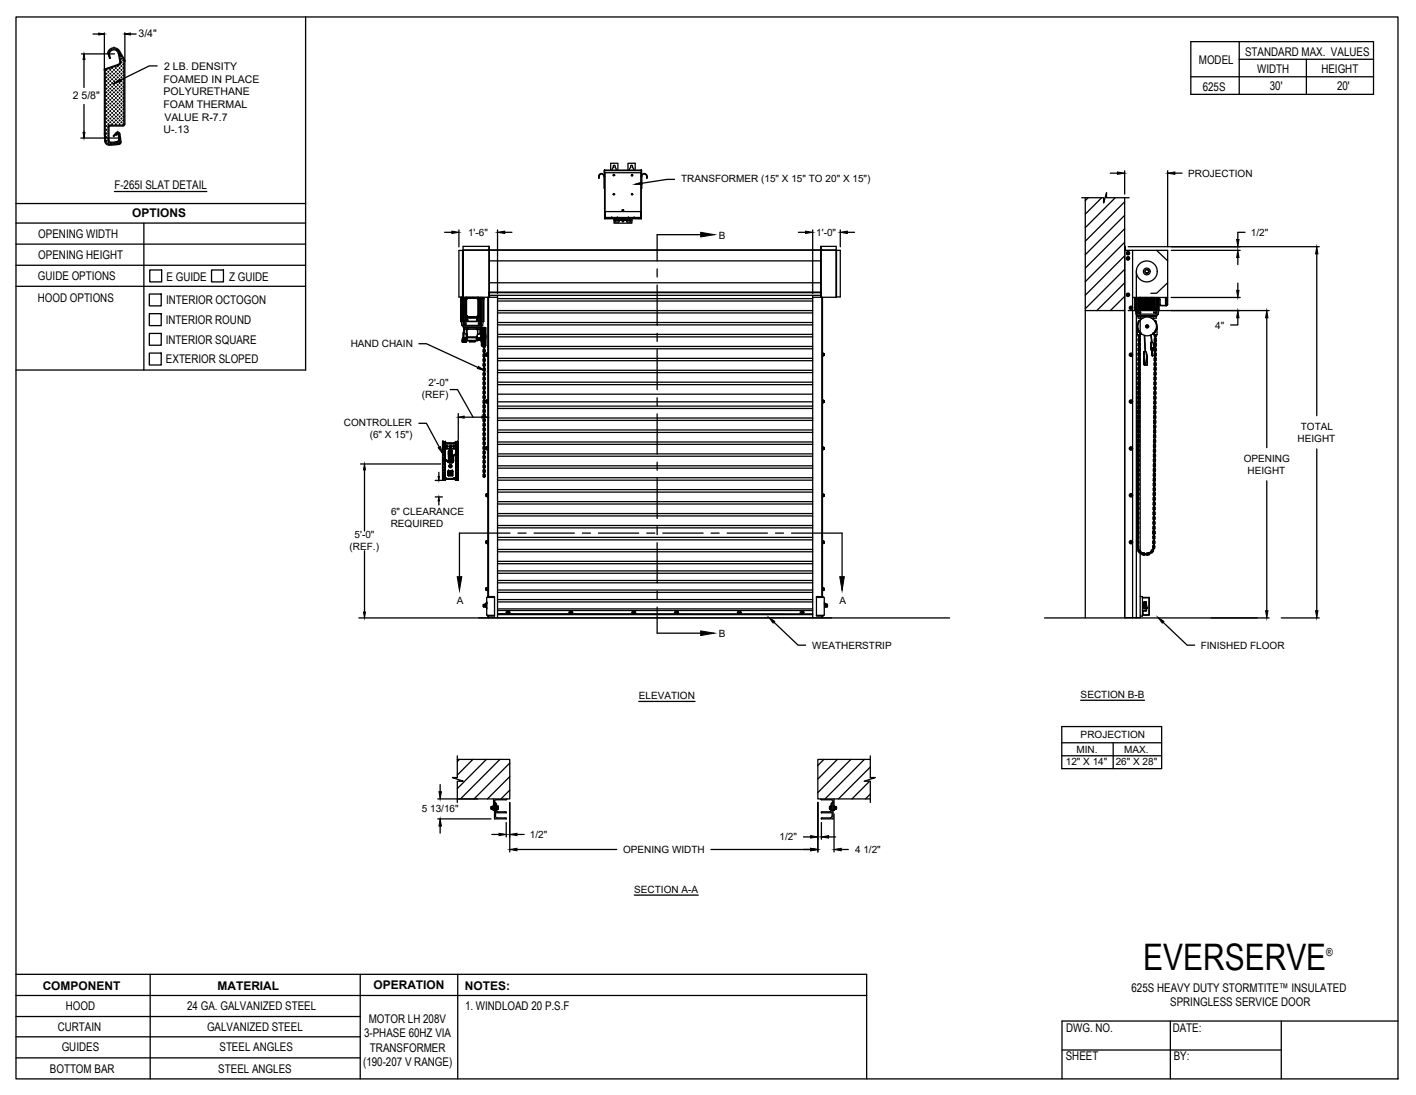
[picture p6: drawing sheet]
<svg xmlns="http://www.w3.org/2000/svg" width="279mm" height="216mm" viewBox="0 0 279 216" stroke-linecap="round" stroke-linejoin="round" font-family="sans-serif">
<defs><g id="words">
<text font-size="7.2" x="225.6" y="191.3">EVERSERVE</text>
<g font-size="2.4">
<text x="245.7" y="11.1">STANDARD MAX. VALUES</text>
<text x="236.6" y="12.7">MODEL</text>
<text x="237.3" y="17.9">625S</text>
<text x="248.1" y="14.4">WIDTH</text>
<text x="250.5" y="17.8">30'</text>
<text x="260.7" y="14.4">HEIGHT</text>
<text x="263.8" y="17.8">20'</text>
<text x="22.6" y="37.3">F-265I SLAT DETAIL</text>
<text x="7.6" y="47">OPENING WIDTH</text>
<text x="26.1" y="42.7">OPTIONS</text>
<text x="7.6" y="51.1">OPENING HEIGHT</text>
<text x="7.5" y="59.6">HOOD OPTIONS</text>
<text x="7.5" y="55.3">GUIDE OPTIONS</text>
<text x="32.9" y="55.3">E GUIDE</text>
<text x="45.2" y="55.3">Z GUIDE</text>
<text x="32.7" y="63.9">INTERIOR ROUND</text>
<text x="32.8" y="60">INTERIOR OCTOGON</text>
<text x="32.7" y="67.8">INTERIOR SQUARE</text>
<text x="32.7" y="71.7">EXTERIOR SLOPED</text>
<text x="8.4" y="195.2">COMPONENT</text>
<text x="42.9" y="195.1">MATERIAL</text>
<text x="73.7" y="195">OPERATION</text>
<text x="91.7" y="195.2">NOTES:</text>
<text x="223.3" y="195.5">625S HEAVY DUTY STORMTITE™ INSULATED</text>
<text x="11.4" y="203.2">CURTAIN</text>
<text x="13" y="199.2">HOOD</text>
<text x="36.9" y="199.1">24 GA. GALVANIZED STEEL</text>
<text x="40.9" y="203.3">GALVANIZED STEEL</text>
<text x="72.8" y="201.7">MOTOR LH 208V</text>
<text x="91.8" y="199.1">1. WINDLOAD 20 P.S.F</text>
<text x="210.4" y="203.6">DWG. NO.</text>
<text x="230.9" y="198.4">SPRINGLESS SERVICE DOOR</text>
<text x="231.4" y="203.4">DATE:</text>
<text x="12.2" y="207.3">GUIDES</text>
<text x="43.3" y="207.2">STEEL ANGLES</text>
<text x="71.8" y="204.5">3-PHASE 60HZ VIA</text>
<text x="73" y="207.3">TRANSFORMER</text>
<text x="210.3" y="209.1">SHEET</text>
<text x="231.6" y="209">BY:</text>
<text x="9.8" y="211.5">BOTTOM BAR</text>
<text x="43.1" y="211.6">STEEL ANGLES</text>
<text x="71.6" y="210.2">(190-207 V RANGE)</text>
</g>
<text font-size="2.2" x="261.7" y="188.4">®</text>
<g font-size="2.1">
<text x="27.3" y="7.3">3/4&quot;</text>
<text x="32.3" y="16.3">FOAMED IN PLACE</text>
<text x="32.4" y="13.8">2 LB. DENSITY</text>
<text x="14.4" y="19.5">2 5/8&quot;</text>
<text x="32.3" y="21.3">FOAM THERMAL</text>
<text x="32.3" y="18.8">POLYURETHANE</text>
<text x="32.4" y="23.8">VALUE R-7.7</text>
<text x="32.3" y="26.3">U-.13</text>
</g>
<g font-size="2">
<text x="134.4" y="35.9">TRANSFORMER (15&quot; X 15&quot; TO 20&quot; X 15&quot;)</text>
<text x="234.4" y="34.8">PROJECTION</text>
<text x="92.4" y="46.5">1'-6&quot;</text>
<text x="141.9" y="47.1">B</text>
<text x="161.1" y="46.5">1'-0&quot;</text>
<text x="246.8" y="46.5">1/2&quot;</text>
<text x="239.8" y="64.8">4&quot;</text>
<text x="69.2" y="68.5">HAND CHAIN</text>
<text x="84.6" y="76.1">2'-0&quot;</text>
<text x="67.8" y="84">CONTROLLER</text>
<text x="83.2" y="78.5">(REF)</text>
<text x="73" y="86.4">(6&quot; X 15&quot;)</text>
<text x="256" y="87.1">HEIGHT</text>
<text x="256.7" y="84.8">TOTAL</text>
<text x="245.4" y="91">OPENING</text>
<text x="246.2" y="93.4">HEIGHT</text>
<text x="77.2" y="101.5">6&quot; CLEARANCE</text>
<text x="70" y="106">5'-0&quot;</text>
<text x="77.1" y="103.8">REQUIRED</text>
<text x="69" y="108.4">(REF.)</text>
<text x="90.1" y="119">A</text>
<text x="165.6" y="119">A</text>
<text x="141.9" y="125.6">B</text>
<text x="160.3" y="127.9">WEATHERSTRIP</text>
<text x="236.9" y="127.9">FINISHED FLOOR</text>
<text x="126" y="137.9">ELEVATION</text>
<text x="213.2" y="137.6">SECTION B-B</text>
<text x="212.4" y="148.5">MIN.</text>
<text x="213.2" y="145.6">PROJECTION</text>
<text x="221.8" y="148.5">MAX.</text>
<text x="210.3" y="150.8">12&quot; X 14&quot;</text>
<text x="220.2" y="150.8">26&quot; X 28&quot;</text>
<text x="83.2" y="160.2">5 13/16&quot;</text>
<text x="104.6" y="165.2">1/2&quot;</text>
<text x="153.8" y="165.7">1/2&quot;</text>
<text x="123" y="168.2">OPENING WIDTH</text>
<text x="168.7" y="168.2">4 1/2&quot;</text>
<text x="125.2" y="176.1">SECTION A-A</text>
</g>
</g></defs>
<!-- layer: MOTOR LH -->
<g fill="none" stroke="#000" stroke-width=".25">
<path d="M118.1 34.8a.59 .59 0 0 1 .6-.6 .59 .59 0 0 1 .6 .6h-.1v2.3h.1M118.1 34.8h.1v.4h-.1zM118.2 34.8a.48 .48 0 0 1 .5-.5 .48 .48 0 0 1 .5 .5M119.3 33.6h.1M119.3 34.1v9h7.2v-9M119.3 33.5v.1M119.4 34.1v8.8h7M120.5 33.5v-1.3h1.4v1.3M121 34.5l.3 .1-.2 .1zM121 38.3l.1-.1 .2 .1-.2 .2zM121 32.8l.2-.2 .2 .2M121 33l-.2 .5"/>
<path d="M121 32.8v.2M121.1 34.5v-.1v.1M121.4 33l.2 .5M121.4 32.8v.2M123.9 33.5v-1.3h1.4v1.3M124.2 33.5l.4-.9 .2 .2 .2 .7M124.6 38.3l.1-.1 .2 .1-.2 .2zM124.7 34.4l.2 .1-.2 .2-.1-.1zM126.4 34.1v9M126.5 33.5v.1M126.5 33.5l-7.2 .1h7.2v.5h-7.2v-.5l-.1 .5v-.5M126.5 33.6h.1"/>
<path d="M126.6 33.6v.5zM126.6 34.8v2.3h-.1M126.6 34.8a.48 .48 0 0 1 .5-.5 .48 .48 0 0 1 .5 .5M127.6 34.8v.4h.1v-.4M127.6 34.8h.1M127.7 34.8a.58 .58 0 0 0-.6-.6 .58 .58 0 0 0-.6 .6h.1M213.4 39h4.4v1l.5-2v1h4.5M214.1 39v82.8M214.7 39l-.6 .6M217.4 39l-3.3 3.2M218.3 38h.1M220 39l-5.9 5.9"/>
<path d="M221.9 39v82.8M221.9 39.8l-7.8 7.8M90.9 58.9h.1M91 58.9h.1M91 58.9v4.5M91 58.8h.1M91 58.8h.4M91 58.8l-.1 .1M91.1 58.6l-.1 .2M91.2 58.9h-.3h.4v4.5M91.3 49.4v9.2M91.3 58.6h.1"/>
<path d="M91.3 58.6h-.7v-9.2l5.9-.1v9.3M91.3 58.6v-9.2v9.2M91.4 58.6v.2h.4M91.4 58.6h.1M91.4 49.3h4.8M91.4 58.6h6.8M91.5 58.8v4.6h-.5M91.5 58.9h-.5v4.5M91.5 58.6v.2M91.6 58.9v4.5M91.6 58.8v.1M91.8 59h.1"/>
<path d="M91.8 59l-.3-.1v4.5h.3M91.8 59.8v.3M91.8 59.2v.6M91.8 59.2h.1M91.8 59.8h.1M91.8 58.8l.1 3.6M91.8 58.9v.3M91.8 58.8h.1M91.9 59v3.3M91.9 58.7h2.5v3.8h-2.5zM91.9 58.6v.1M92 58.9v3.4"/>
<path d="M92 58.6l-.2 .2M92.1 59l.1-.2h1.9l.2 .2v3.3l-.2 .1h-1.9l-.1-.1zM92.1 58.9l-.2 .1 .2-.1M92.1 58.7h2.2M92.1 58.8v.1M92.2 58.8l-.2 .1M92.2 58.7l-.1 .1h.1M92.2 58.7v.1M92.2 58.8h2M92.2 58.7h1.9M92.6 58.6h.1M93.2 58.6h.1"/>
<path d="M94.1 58.8l.3 .2v3.3l-.3 .2h-1.9l-.2-.2M94.1 58.7l.1 .1M94.1 58.7v.1M94.2 58.8l.1 .1M94.3 58.6l.2 .2M94.3 59h.1M94.3 58.9l.1 .1M94.3 58.9v.1M94.4 58.6v.1M94.4 59v3.3M94.5 58.8v3.6M94.5 58.8h.1"/>
<path d="M94.5 58.9v4.5l-.2-.1M94.7 58.8v.1M94.8 58.9v4.5M94.8 58.6v.2h-.3M94.8 58.9v4.5l-.3-.1M94.9 58.8v4.6h.5M95 58.8h.3M95 58.6v.2h-.2M95.1 58.9v4.5M95.3 58.9h.1M95.3 58.6v.2M95.3 58.8l.1 4.6"/>
<path d="M95.5 58.9l-1 .1M95.5 58.9h-.2h.2M95.5 58.9h.1M95.5 58.9v4.5h-.6M96.2 58.6v59.2M96.4 49.3h.1M96.4 58.6v59M96.5 49.3v-.7h-5.1v10M96.5 57.8v.6M96.5 49.4h.1M96.5 57.6h.1M96.5 49.3h-.3"/>
<path d="M96.5 48.6v.7h65.4v-.7M96.5 58h.1M96.5 58.2h.1M96.5 57.9h.1M96.5 57.7h65.4M96.5 57.6h65.5M96.5 58.3h.1M96.5 51.4h65.4M96.5 55.8h65.4M96.6 58.2v.4M98.2 58.2v63.6M98.2 58.9h62.2"/>
<path d="M98.2 59.4h62.2M119.3 41.7h7.2M119.3 42.9h.1M119.3 41.8h.1M119.3 41.7v1.4M119.4 43v.1M119.4 43h.1M119.4 41.7v1.2M119.8 43h6.2M120.4 42.9v.1M120.7 42.9h.1M121.2 43.4h3.5h-3.5"/>
<path d="M121.2 43.1v.9h3.5v-.9M121.3 42.9v.1M121.5 43.8h.6M121.8 42.9h.1M122.1 43.5l.1 .1-.1 .2M122.1 43.5h-.7l.1 .3M122.1 42.9v.1M122.8 41.4l.3 .1-.3 .1zM123.7 42.9v.1M123.8 43.8l-.2-.2 .2-.1h.6l-.1 .3M123.8 43.8h.5M124 42.9h.1"/>
<path d="M124.6 42.9v.1M125.1 42.9h.1M125.4 42.9v.1M126.1 42.9v.2M126.4 43h.1M126.4 43h-7h7M126.4 42.9h-7M126.4 42.9v.1M126.4 42.9h.1M126.4 41.8h.1M126.5 42.9h.1M126.5 41.7v1.4"/>
<path d="M160.4 58.6h4.6M160.4 58.2v63.6M161.9 58.2h-65.4v-8.9h65.4l.1 9.3M161.9 49.3h3.1M161.9 49.4h.2M161.9 57.6h.2M162 58.1h.1M162 57.9h.1M162 58.3h.1M162.1 49.3v-.7h2.9v10M162.1 57.8v.6M162.2 49.3h.1"/>
<path d="M162.2 58.6v59M162.3 49.3h.1M162.3 58.6v59M165 49.3v.1M165 49.4h.1M165 49.4h.8v9.1h-.8M165 49.3h-2.9v9.3M165 58.5v.1M165 49.4v9.1M165.1 49.4v9.1M221.9 49.4h.1M221.9 48.6h.1"/>
<path d="M221.9 52.2h.1M221.9 47.8l-7.8 7.7M221.9 42.5l-7.8 7.7M221.9 45.1l-7.8 7.8M221.9 50.4l-7.8 7.8M221.9 53.1l-7.8 7.8M221.9 55.8l-5.5 5.4M221.9 58.4l-2.8 2.8M222 48.6v.7v-.7M222 49.3h.1M222.6 50.7l.2 .1zM222.6 51.2l.2-.1z"/>
<path d="M222.6 50.7l-.2 .1v.3l.2 .1M222.6 49.7l.2 .1zM222.6 50.2l.2-.2zM222.6 49.7l-.2 .1v.2l.2 .2M222.6 57.9l.2 .1zM222.6 58.4l.2-.1zM222.6 57.9l-.2 .1v.3l.2 .1M222.6 57.9l-.3 .2 .2 .2 .3-.1-.2-.2M222.7 49.7v.1M222.7 50.8h.1M222.7 58h.1M222.8 50.8h.1"/>
<path d="M222.8 50.8v.3v-.1M222.8 51.1h.1M222.8 49.8h.1M222.8 49.8v.2v-.1M222.8 50h.1M222.8 58h.1M222.8 58v.3v-.2M222.8 58.3h.1M223.5 49.4v72.4M223.5 58.7h6.9M223.9 58.7v2.4h.7M224 58.7v2.4"/>
<path d="M224.2 53.5v68.3M224.3 58.7v2.4M224.6 58.7v2.5M224.6 58.7v2.4h.3v-.1l.2 .1v-2.4M224.6 58.7v2.4M224.8 58.7v2.4M224.9 58.7v2.3M225 58.7v63.1h-3.1v-72.4h8.5v10.7M225 58.7v2.4M225.3 58.7v2.4zM225.3 58.7v2.4M225.6 58.7v2.4z"/>
<path d="M225.8 58.7v2.4zM226 58.7v2.4zM226.3 58.7v2.4zM226.3 53.8h.1l.1 .2h-.2zM226.5 58.7v2.4zM226.6 53.4a.36 .36 0 0 0-.6-.1 .36 .36 0 0 0 .3 .6 .37 .37 0 0 1-.4-.5 .37 .37 0 0 1 .6-.1 .37 .37 0 0 1-.1 .6M226.6 53.5l-.2 .3M226.6 53.4h.1M226.6 53.4l.1 .1M226.7 53.5h.1M226.7 58.7v2.4M227 58.7v2.4"/>
<path d="M227 58.7l-.1 2.4M227.2 58.7v2.4zM227.5 58.7v2.4zM227.6 58.7l.1 2.4M227.6 58.7v2.4M227.7 58.7v2.4M227.8 58.7v2.3M228.1 58.7v2.4M228.1 58.7v2.4h-.3v-.1l-.1 .1M228.2 58.7v2.5M228.2 49.4l2.2 2M228.4 58.7v2.4"/>
<path d="M228.7 58.9l.2 .1M228.9 59l.1 1.2M230 58.7v1.6h.1M230.2 58.7v1.5M230.2 59.9v.1M230.4 59.9h-.1M230.4 55.8l-2.2 2h-1.1M91 63.4l.1 .8M91.1 64.2h4.1M91.1 64.2l.3 .2M91.2 67.4l.1 .1M91.2 66.8l.1 .1"/>
<path d="M91.2 66.9l.2-.1zM91.2 67.3h.1M91.2 67.3l.1 .1M91.3 66.9h.1M91.3 67.1l.1-.1v.2zM91.3 67.4h.5M91.3 67.1h.1M91.3 67.1h-.1l.1 .3M91.3 67h-.1M91.3 63.4h-.4v-4.5h.4v4.5M91.3 63.4h.2M91.3 66.8h.1"/>
<path d="M91.3 67h.1M91.3 67.4h.6M91.3 66.9v.1M91.3 66.9l-.1 .1M91.3 67h.2M91.4 67h.1M91.4 67.3h.1M91.4 67.2h.1M91.4 66.8h.1M91.4 67.3h-.2l.2 .1M91.4 67l-.2 .3M91.4 67.4h.1"/>
<path d="M91.4 67.5h.1M91.4 67.4l.1 .1h-.1M91.4 67v.3M91.4 63.4h.5l.1 .5h-.6zM91.4 67.3v.1M91.4 66.8l-.1 .1M91.4 63.4h.1M91.4 67.5h.1zM91.4 64.4h3.6M91.4 64.4v.2h3.5l.1-.2M91.4 65.6v1.1M91.4 63.9l.1 .1 .2-.1"/>
<path d="M91.4 63.9h.3M91.5 67.4h.1M91.5 67.5h.1M91.5 63.9h.1M91.5 63.9h.2M91.5 67.4h-.1h.1M91.5 67.4l-.1 .1h.1M91.5 65.6h-.1v1.4M91.5 64.6v1M91.5 64.7h.1M91.5 64.7v-.1v.1M91.5 67.3h.2"/>
<path d="M91.5 67.2h.1M91.5 67.2v-.4v.5M91.5 66.8l-.1-.1v.3M91.5 65.6v1.1l.6-.1M91.5 65.6l.1-.7h3.2l.1 .8M91.5 65.6l.1 .2h.5M91.5 66.8h.1M91.5 67.1h.1M91.5 65.7h.1M91.5 67.2v.1M91.5 64.9h.9M91.5 66.6h.6"/>
<path d="M91.6 67.2h.1M91.6 67.5h.1M91.6 67.4h.1M91.6 67.4l.1 .1h-.1M91.6 67.5h.3M91.6 63.4l-.1 .6M91.6 67.4v.1M91.6 67.5h.1h-.1M91.6 67v.2M91.6 66.8l.1 .2M91.6 63.4h3.1M91.6 67.2l.1 .1"/>
<path d="M91.6 64.9l.1 .9M91.7 67.3h.1M91.7 67.2h.1M91.7 67.5h.1M91.7 67.4h.1M91.7 66.7v.3M91.7 67v.3M91.7 66.7l-.1 .1M91.7 67.4h-.1h.1M91.7 66.6v.5zM91.7 63.9h.1M91.7 67.1v.2"/>
<path d="M91.7 66.6v.1M91.7 67.4l-.1 .1M91.7 67.4l-.1 .1h.1M91.7 67.5h-.1h.1M91.7 67.5h-.1M91.7 67.2h.4M91.8 67.5h.1M91.8 67.2h.1M91.8 67.3h.1l-.1 .1zM91.8 63.3h.1M91.8 67.2l-.1 .1M91.8 60.9v.2"/>
<path d="M91.8 61.5v.3M91.8 62.2v1.2M91.8 60v.9M91.8 60h.1M91.8 60.9h.1M91.8 61v.5M91.8 61.8v.4M91.8 61.8h.1M91.8 62.2h.1M91.8 62.4l.2 .2M91.9 67.5h.1M91.9 62.5v.9"/>
<path d="M91.9 67.4h.1M91.9 62.3h.2M92 67.2l-.2 .2M92 67.4l-.1 .1M92 66h.1M92 67h.1M92 66.9l.1 .2M92 64.9l.1 .1M92 67.2l-.1 .2M92 66l.1 .6M92 66.9h-.3M92.1 66.9l-.1 .1"/>
<path d="M92.1 66h.1M92.1 67h.1M92.1 62.4h.1M92.1 62.6h.1M92.1 66.6v.3M92.1 67v.1M92.1 65.9v1.2M92.1 62.6v.8h.1v-.8M92.1 63.3l-.3 .1M92.1 67.1h.1M92.1 65.9v1.3M92.1 65.9v.1"/>
<path d="M92.1 65v.8M92.1 67.2h.1M92.1 65h.2M92.1 65v1.4M92.1 66.6l.1 .5M92.1 66.4h.1M92.1 66.5h.1M92.1 65.9h.1M92.1 66.5v.6M92.1 67.1v.1M92.1 62.4l.1 .1M92.2 67.1v.1l2-.1"/>
<path d="M92.2 65.9l-.2 .1v1h-.3M92.2 67.1h2M92.2 63.3h.1M92.2 62.4h.1M92.2 62.5h1.9M92.3 65h.1M92.3 62.6v.8h1.8v-.8M92.4 64.9l-.1 .1M92.4 64.9h1.6M92.4 64.9h.1M92.5 62.6l.8 .1zM92.6 67.2h.1"/>
<path d="M92.6 67.2h1.2M92.6 67.2v.2M92.6 67.4h.1M92.6 67.4h1.1M93.5 62.6l.5 .1zM93.7 67.4h.1M93.8 67.2l-.1 .2M93.8 67.2h.1M94 64.9l.1 .1M94 64.9h.1M94.1 63.3h.1M94.1 65h.2"/>
<path d="M94.1 65h.1M94.1 66.6h.1M94.1 66.6a.25 .25 0 0 0-.1 .2 .25 .25 0 0 0 .1 .3h.1M94.1 66.6v.1M94.1 66.9h.7M94.1 66.5v-.1h-1.9v.2h1.9M94.1 66.9h.6M94.1 66.5v.1M94.1 66.9h.1M94.1 67.2h.1M94.2 67.1h.1M94.1 66.9l.1 .2"/>
<path d="M94.1 62.4l.1 .1zM94.1 66.7h.1M94.1 66.4v.1M94.1 66.7l-.1 .1 .1 .1M94.1 66.7h.6M94.2 67.1h.8M94.2 65.9l-.1 .5M94.3 65v.9l.4-.1M94.3 65l-.1 .9M94.3 63.3h.1M94.3 62.3h.1zM94.3 62.4h-.1"/>
<path d="M94.3 62.6h-2.2M94.3 64.9v.1M94.5 62.4h.1M94.5 63.4h.3v.5M94.5 62.5v.9M94.5 62.4l-.2 .2v.8h-.1v-.8M94.7 63.9h.1M94.7 63.9h.2M94.7 64.8v.1M94.7 64.9v.9M94.7 66.6l.1 .1zM94.7 66.7v.2"/>
<path d="M94.7 66.6l-.6 .1M94.8 66.7v.2M94.8 66.9h.1M94.8 66.9h-.1M94.8 66.7h.1M94.8 66.7v.1M94.8 66.7l-.1 .2M94.8 64.9h-.8M94.8 66.8h.1M94.8 66.8v.1M94.8 63.9v.1M94.8 66.6v.2"/>
<path d="M94.8 64.6v.9M94.9 65.7l-.2 .1M94.9 65.7l-.1 .9M94.9 65.7l-.7 .2M94.9 63.9h.1M94.9 65.9h.1M94.9 65.7h.1M94.9 63.4l.1 .5h-.2M94.9 63.9v.1l-.2-.1M95 65.7v1.3M95 65.7h.1M95 67.1h.1"/>
<path d="M95 65.7l-.1 1.4v-.3l-.1 .1M95 67v.4M95 63.4h-.5l-.1 .5h.4M95 64.9h.1v3l-.1-.1zM95 67.8l.1 .4M95 67v.1M95 65.4v.4M95 67.9l.1 .3M95.1 66.7l.1 1.2M95.1 66.4h.1M95.1 66.4l.1 1.5M95.1 66l.1-1.1-.1 1.5"/>
<path d="M95.1 64.6l-.1 .3M95.1 64.6h.7M95.1 68.2h.2M95.1 64.6l-.1 .2M95.2 67.9v.1M95.2 67.9l-.1 .1h.1M95.2 64.9l.1-.2v3.4M95.2 64.9h.1M95.2 67.9h.1M95.2 64.9v3M95.2 66.6v.1M95.2 65.9v-.2v.3"/>
<path d="M95.2 67.2v.3zM95.2 66.7h.1M95.2 66.4h.1M95.2 67.3v.3M95.2 66.3h.1M95.2 65.3h.1M95.2 67.5h.1M95.2 64.8v.1M95.2 64.8l-.1 .1M95.2 64.8h.1M95.2 67.9l.1 .2M95.2 64.8l.1 1.6"/>
<path d="M95.2 66.4v1.6M95.2 65.2v.3zM95.2 64.2l-.2 .2M95.3 68v-3.3v3.3M95.3 69.3l.2 .2M95.3 68.4l.2 .2M95.3 67.5l.2 .2M95.3 66.5l.2 .2M95.3 65.6l.2 .2M95.3 70.2l.2 .2M95.3 71.1l.2 .2M95.3 72.1l.2 .2"/>
<path d="M95.3 73l.2 .2M95.3 73.9l.2 .2M95.3 74.8l.2 .2M95.3 75.7l.2 .2M95.3 76.6l.2 .2M95.3 77.5l.2 .2M95.3 78.4l.2 .2 .2-.2M95.3 79.4l.2 .2M95.3 64.8l.2 .3M95.3 65.3v.1M95.3 66.7h.1M95.3 66.9h.1"/>
<path d="M95.3 67.8v.1M95.3 68.1h.1M95.3 64.8h.1M95.3 65.3v.3M95.3 66.3v.2M95.3 67.2v.3M95.3 68.1v.3M95.3 69v.3M95.3 70v.2M95.3 70.9v.2M95.3 71.8v.3M95.3 72.7v.3"/>
<path d="M95.3 73.6v.3M95.3 74.5v.3M95.3 75.4v.3M95.3 76.3v.3M95.3 77.3v.2M95.3 78.2v.2M95.3 79.1v.3M95.4 63.4l-.2 .8M95.4 69.3l.1 .1M95.4 68.4l.1 .1M95.4 67.5h.1M95.4 66.5l.1 .1"/>
<path d="M95.4 65.6l.1 .1M95.4 70.2l.1 .1M95.4 71.1l.1 .1M95.4 72.1h.1M95.4 73h.1M95.4 73.9l.1 .1M95.4 74.8l.1 .1M95.4 75.7l.1 .1M95.4 75.4h.2M95.4 76.6l.1 .1M95.4 77.5l.1 .1M95.4 78.4l.1 .1"/>
<path d="M95.4 79.4h.1M95.4 67.9h.1M95.4 67.7v.2M95.4 67.2l.2 .3M95.4 66.3l.2 .3M95.4 69l.2 .3M95.4 70l.2 .2M95.4 71.8l.2 .3M95.4 73.6l.2 .3M95.4 75.4l.2 .3M95.4 77.3l.2 .2M95.4 79.1l.2 .3"/>
<path d="M95.4 68.2h.2M95.4 65.3v.3M95.4 68.1v.3M95.4 70.9v.2M95.4 72.7v.3M95.4 74.5v.3M95.4 76.3v.3M95.4 78.2v.2M95.5 67.7h-.1M95.5 69h-.1M95.5 68l-.1 .1M95.5 65.3h-.1"/>
<path d="M95.5 69.9h-.1M95.5 70.8l-.1 .1M95.5 72.6l-.1 .1M95.5 74.4l-.1 .1M95.5 76.3h-.1M95.5 77.2h-.1M95.5 78.1l-.1 .1M95.5 79.9l-.1 .1M95.5 68.8l-.2 .2M95.5 67.9l-.2 .2M95.5 67l-.2 .2M95.5 66.1l-.2 .2"/>
<path d="M95.5 65.1l-.2 .2M95.5 69.8l-.2 .1M95.5 70.7l-.2 .2M95.5 71.6l-.2 .2M95.5 72.5l-.2 .2M95.5 73.4l-.2 .2M95.5 74.3l-.2 .2M95.5 75.2l-.2 .2M95.5 76.1l-.2 .2M95.5 77.1l-.2 .1M95.5 78l-.2 .2M95.5 78.9l-.2 .2"/>
<path d="M95.5 79.8l-.2 .2M95.5 69h.1M95.5 68.4h.1M95.5 68.1h.1M95.5 65.6h.1M95.5 65.3h.1M95.5 65h.1M95.5 69.9h.1M95.5 70.8h.1M95.5 71.2h.1M95.5 72.7h.1M95.5 73h.1"/>
<path d="M95.5 74.5h.1M95.5 74.8h.1M95.5 76.3h.1M95.5 77.2h.1M95.5 76.6h.1M95.5 78.1h.1M95.5 78.5h.1M95.5 80h.1M95.5 67.7h.1M95.5 65.1h.1M95.5 65v.3M95.5 65.7v.5"/>
<path d="M95.5 67.5v.6M95.5 68.4v.6M95.5 69.3v.6M95.5 70.3v.5M95.5 71.2v.6M95.5 72.1v.6M95.5 73v.6M95.5 73.9v.6M95.5 74.8v.6M95.5 75.7v.6M95.5 76.6v.6M95.5 77.6v.5"/>
<path d="M95.5 78.5v.6M95.5 79.4v.6M95.5 67.4h.1M95.5 65.4v.2M95.5 66.3v1.1M95.6 68.8l.1 .2M95.6 67.9l.1 .2M95.6 67l.1 .2M95.6 66.1l.1 .2M95.6 65.1l.1 .2M95.6 69.8l.1 .1M95.6 70.7l.1 .2"/>
<path d="M95.6 71.6l.1 .2M95.6 72.5l.1 .2M95.6 73.4l.1 .2M95.6 74.3l.1 .2M95.6 75.2l.1 .2M95.6 76.1l.1 .2M95.6 77.1l.1 .1M95.6 78l.1 .2M95.6 78.9l.1 .2M95.6 79.8l.1 .2M95.6 68v.1M95.6 66.6v.6h-.2"/>
<path d="M95.6 67.5v.6M95.6 70.3v.5M95.6 69.9h.1M95.6 72.1v.6M95.6 72.6v.1M95.6 74v.5M95.6 74.4v.1M95.6 75.8v.5M95.6 76.3h.1M95.6 77.6v.5M95.6 77.2h.1M95.6 79.9v.1"/>
<path d="M95.6 67.7h.1M95.6 65.1h.1M95.6 68.4v.6M95.6 65.7v.6h-.2M95.6 65v.3M95.6 71.2v.6h-.2M95.6 73v.6h-.2M95.6 78.5v.6h-.2M95.6 69.3v.6M95.6 74.8v.6M95.6 76.6v.6M95.6 79.4v.6"/>
<path d="M95.6 69.3v.1M95.6 68.4v.1M95.6 65.6v.1M95.6 71.1v.1M95.6 73h.1M95.6 74.8v.1M95.6 76.6v.1M95.6 78.4v.1M95.6 79.4h.1M95.6 67.7v.2M95.6 67.9h.1M95.6 65.3v.3"/>
<path d="M95.6 66.3v.2M95.6 67.2v.3M95.6 68.1v.3M95.6 69v.3M95.6 70v.2M95.6 70.9v.2M95.6 71.8v.3M95.6 72.7v.3M95.6 73.6v.3M95.6 74.5v.3M95.6 75.4v.3M95.6 76.3v.3"/>
<path d="M95.6 77.3v.2M95.6 78.2v.2M95.6 79.1v.3M95.7 69.3l-.1 .2M95.7 68.4l-.1 .2M95.7 67.5l-.1 .2M95.7 66.5l-.1 .2M95.7 65.6l-.1 .2M95.7 70.2l-.1 .2M95.7 71.1l-.1 .2M95.7 72.1l-.1 .2M95.7 73l-.1 .2"/>
<path d="M95.7 73.9l-.1 .2M95.7 74.8l-.1 .2M95.7 75.7l-.1 .2M95.7 76.6l-.1 .2M95.7 77.5l-.1 .2M95.7 79.4l-.1 .2M95.7 68.1h.1M95.7 64.8l-.1 .3M95.7 64.8h.1M95.7 65.3v.3M95.7 66.3v.2M95.7 67.2v.3"/>
<path d="M95.7 68.1v.3M95.7 69v.3M95.7 70v.2M95.7 70.9v.2M95.7 71.8v.3M95.7 72.7v.3M95.7 73.6v.3M95.7 74.5v.3M95.7 75.4v.3M95.7 76.3v.3M95.7 77.3v.2M95.7 78.2v.2"/>
<path d="M95.7 79.1v.3M95.8 64.6l-.1 3.5M95.8 64.6v3.5M95.8 64.6h.1M95.8 64.6v1.8M95.8 68.1l-.1 .1M95.8 66.2v1.9M95.8 65.9v.4M95.8 66.6v-.1v.3M95.9 70h.1M95.9 79.3h.1M95.9 79h.1"/>
<path d="M95.9 69.8h.1M95.9 69.7l.1 .3M95.9 69.7h.3l-.2 .1M95.9 79v.1M95.9 70.1l.1 .1M95.9 69.7v.4M96 70h.2v.2h-.2zM96 79.3h.2v.1h-.2zM96 78.9h.2v.1h-.2zM96 79v.3M96 69.6l-.1 .1M96 78.9v.5"/>
<path d="M96.2 69.8v.2M96.2 79v.3M96.2 69.6v.1M96.2 78.9h.1M96.2 69.6h.1M96.2 69.6v.6M96.2 79.4h.1M96.2 70.1v.1M96.2 68.3v.1M96.2 78.9v.5M98.2 61.2h62.2M98.2 77.7h62.2"/>
<path d="M98.2 79.2h62.2M98.2 75.4h62.2M98.2 75.8h62.2M98.2 73h62.2M98.2 73.5h62.2M98.2 70.7h62.2M98.2 71.1h62.2M98.2 68.3h62.2M98.2 68.8h62.2M98.2 65.9h62.2M98.2 66.4h62.2M98.2 63.6h62.2"/>
<path d="M98.2 64.1h62.2M98.2 61.7h62.2M162.3 69.6v.6M162.3 78.8v.7M162.3 79.3h.1M162.3 79v.3l.2 .1M162.3 79l.2-.1 .1 .4M162.3 70h.1M162.3 70.1h.2M162.3 79.4h.1M162.3 70.1h.1M162.4 79.3l.1 .1"/>
<path d="M162.4 79h.1l.1 .3M162.4 70l.1 .1M162.4 69.8h.1v.2M162.4 78.9l-.1 .1M162.4 69.7h-.1M162.5 78.9l.1 .5M162.5 69.7h.1M162.6 69.7l-.1 .4M162.6 79.4h-.1M162.6 70h.1M162.6 70v-.2l-.2-.1-.1 .4M162.6 69.8v.2"/>
<path d="M162.6 79v.3M214.1 61.2h7.8M221.9 61.1l-.1 .1M223.2 69.7l.2 .2zM223.2 70.2l.2-.1zM223.2 69.7l-.2 .2v.2l.2 .1M223.2 79l.2 .1zM223.2 79.4l.2-.1zM223.2 79l-.2 .1v.2l.2 .1M223.4 69.9v.2v-.1M223.4 79.1v.2v-.1M224 61.1l.2 .8"/>
<path d="M224 61.1h.6M224.2 61.9l.3 .3M224.2 61.9h4.3M224.4 66h.6M224.4 61.2h.6l.1 .5h-.7zM224.4 64.5v1.5M224.5 79.5l.1 .2M224.5 62.2h3.7M224.5 79.2v.3M224.5 62.2v.2h3.7v-.2M224.5 61.7h.1M224.5 75.4l.1 .5"/>
<path d="M224.5 76.3l.1 .5M224.5 73.8l.1 .2M224.5 74.5l.1 .5M224.5 71l.2 .2M224.5 71.9l.2 .2M224.5 70.7v.3M224.5 71.6v.3M224.6 66.2l.1 .2M224.6 64.9v.1M224.6 62.4v.3h.5M224.6 66v.2M224.6 80l-.1 .1"/>
<path d="M224.6 79.2v.4M224.6 76.7h.1M224.6 76.1l-.1 .2M224.6 77.1l-.1 .2 .1 .5M224.6 78l-.1 .2 .1 .6M224.6 79l-.1 .2M224.6 77.3h.1M224.6 78.2h.1M224.6 77.7v.5M224.6 77.6h.1M224.6 77.6v.1M224.6 79.2h.1"/>
<path d="M224.6 78.6v.6M224.6 79.6v.5M224.6 79.5h.1M224.6 76.3v.4h.1M224.6 63.5a1.98 1.98 0 0 0 .4 2.3M224.6 63.5h.1M224.6 61.2v.5M224.6 74.5v.3M224.6 75.4v.3M224.6 75.7v.1M224.6 73.8v.1M224.6 77.2v.5"/>
<path d="M224.6 79.1v.1M224.6 75.2l-.1 .2M224.6 74.3l-.1 .2M224.6 73.3l-.1 .5M224.6 74.4h.1M224.6 75.4h.1M224.6 75.2v.2M224.6 74.8v.4M224.6 74.8h.1M224.6 76.3h.1M224.6 75.8v.5M224.6 76.7v.6"/>
<path d="M224.6 71.6v.3M224.6 73.5l.1 .4M224.6 71h.1M224.6 71.9l.1 .1M224.6 73.8h.1M224.6 75.4h.2M224.6 75.7h.1M224.7 70.5l-.2 .1M224.7 71.4l-.2 .2M224.7 72.4l-.2 .1 .2 .6M224.7 72.5h.1M224.7 72.4v.1"/>
<path d="M224.7 71.9h.1M224.7 71.9v.1M224.7 71.6h.1M224.7 71.5v.1M224.7 73.5h.1M224.7 72.9v.6M224.7 72.9h.1M224.7 74l-.1 .4M224.7 73.9h.1M224.7 75.4h.1M224.7 76.4h.1M224.7 77.3h.1"/>
<path d="M224.7 78.3h.1M224.7 73.9v.1M224.7 72v.4M224.7 71h.1M224.7 70.6l-.1 .4M224.7 76.3h-.1M224.7 78.2l-.1 .4M224.7 67.6l-.2 .2 .2 .5M224.7 68.6l-.2 .2 .2 .4M224.7 69.5l-.2 .2 .2 .5M224.7 68.7h.1M224.7 69.7h.1"/>
<path d="M224.7 69.2v.5M224.7 69.1v.1M224.7 69.1h.1M224.7 70.2v.4M224.7 70h.1M224.7 70v.1M224.7 70.6h.1M224.7 71v.6M224.7 72.6h.1M224.7 74.5h.1M224.7 67.8v.4M224.7 70.1v.1"/>
<path d="M224.7 65.2v.1M224.7 66v.2M224.7 66.9v.3M224.7 73.5v.1M224.7 67.2h.1M224.7 66.2v.1M224.7 67.8h.1M224.7 68.1l.1 .1M224.7 68.7v.4M224.7 69.6v.5M224.7 74.4l-.1 .1M224.7 73.4l-.1 .1"/>
<path d="M224.7 66.7l-.1 .2 .1 .5M224.7 67.2v.4M224.7 67.6v.1M224.7 66.3v.5M224.7 66.8h.1M224.7 66.3h.1M224.7 65.3h.1M224.7 68.2v.5M224.7 68.2h.1M224.7 70.7h.1M224.7 63.4a1.87 1.87 0 0 0 .5 2.4M224.7 63.4h.1"/>
<path d="M224.7 67.7v.1M224.7 61.1v.1M224.7 65.4h.1M224.7 61.1h3.3M224.7 66.8v.1M224.7 80l.2 .1M224.7 72.5v.4M224.7 78.2h.1M224.7 79.1v.1M224.7 79.6v.5M224.7 79.5h.1M224.7 68.8h.1"/>
<path d="M224.7 78.6h-.1M224.7 77.1l.2 .5-.2 .2M224.7 78.1l.2 .5-.2 .2M224.7 79l.2 .2M224.7 65.5h.1M224.7 74.4l.1 .1M224.7 76.3v.4M224.7 76.3h.1M224.7 76.8v.5M224.7 76.7h.1M224.7 76.7v.1M224.7 77.8v.4"/>
<path d="M224.7 77.6h.1M224.7 77.6v.2M224.7 78.7v.5M224.7 78.6h.1M224.7 78.6v.1M224.7 61.7l-.2 .1 .3-.1M224.7 74.8h-.1M224.7 77.6v.1M224.7 79.5v.1M224.8 75.2l.1 .5-.1 .2M224.8 74.3l.1 .2M224.8 76.1l.1 .6-.1 .1"/>
<path d="M224.8 72.5l-.1 .4M224.8 75.7l-.1 .1M224.8 74.8h-.1M224.8 74.4h.1M224.8 73.9h.1M224.8 73.9v.1M224.8 74.8h.1M224.8 74.8v.6M224.8 75.4h.1M224.8 75.8h.1M224.8 75.8l-.1 .5M224.8 75.7v.1"/>
<path d="M224.8 61.7h.1M224.8 74v.4M224.8 75.4v.3M224.8 77.3v.3M224.8 78.3v.3M224.8 79.2l-.1 .3M224.8 63.3l-.2 .1M224.8 73.3l.1 .5M224.8 71.4l.1 .2M224.8 72.4l.1 .5-.1 .2M224.8 70.6h-.1M224.8 73.8l-.1 .1"/>
<path d="M224.8 71.9l-.1 .1M224.8 71.9v.6M224.8 71.9h.1M224.8 72.5h.1M224.8 70.2v.4M224.8 70.6h.1M224.8 71.1v.5M224.8 71h.1M224.8 71v.1M224.8 71.5v.1M224.8 72.9v.6M224.8 72.9h.1"/>
<path d="M224.8 63.3l-.2 .2M224.8 63.3h.1M224.8 70.6v.4M224.8 73.5v.3M224.8 74.5v.3M224.8 68.6l.2 .5M224.8 69.5l.1 .5-.1 .2M224.8 70.5l.1 .5-.1 .2M224.8 69.7h.1M224.8 66.8v.1M224.8 67.8v.3M224.8 70l-.1 .1"/>
<path d="M224.8 71h-.1M224.8 67.3h.1M224.8 67.8h.1M224.8 67.2h.1M224.8 68.2v.5M224.8 68.2h.1M224.8 68.7h.1M224.8 69.2v.5M224.8 69.1h.1M224.8 69.1v.1M224.8 70h.1M224.8 70v.2"/>
<path d="M224.8 67.2v.1M224.8 67.6v.2M224.8 67.3v.3M224.8 71.6v.3M224.8 66.7l.2 .5-.2 .2M224.8 67.6l.2 .5-.2 .2M224.8 66.2h-.1M224.8 66.3v.5M224.8 66.3h.1M224.8 66.8h.1M224.8 61.1v-2.4v2.4M224.8 65.4v.1"/>
<path d="M224.8 68.8v.3M224.8 69.7v.3M224.9 66.9l-.1 .3M224.9 65.5h.1M224.9 66v.2M224.9 79.2l-.2 .5M224.9 74.8l-.1 .2M224.9 73.8l-.1 .2M224.9 74.5v.3M224.9 69.1l-.1 .1M224.9 71.6l-.1 .5M225 66.2l-.2 .2"/>
<path d="M225 65.8h.1M225 65.8l.1 .1M225 66h.1M225.1 65.8l-.1 .2M225.1 62.7v.1M225.1 61h.2M225.1 62.8v.2M225.1 62.7l.2 .1M225.1 65.9h.1M225.1 65.8l.1 .1M225.2 65.9h-.1M225.2 65.9h.1"/>
<path d="M225.2 65.8v.1M225.3 61h.2M225.5 61.1v-2.4l.1 2.4M225.5 62.7h.1M225.5 62.7h-.4M225.6 61h.1M225.7 69.6h.1M225.7 69.9h.1M225.7 61.1v-2.4l.1 2.4M225.8 69.7h.1M225.8 69.8h.1M225.8 70h.1"/>
<path d="M225.8 70.3h.1M225.8 69.9h.1M225.8 69.7v.1M225.8 69.6h.1M225.8 70.1h.1M225.8 70.4h.1M225.8 70.5h.1M225.8 70.2h.1M225.8 69.6h-.1M225.8 70.8h.1M225.8 70.5v.1M225.8 70.6h.1"/>
<path d="M225.8 70v.1M225.8 70.7h.1M225.8 70.6v.1M225.8 69.5v1.9M225.8 71.1h.1M225.8 71.2h.1M225.8 70.3v.1M225.8 70.2v.1M225.8 70.1v.1M225.8 69.8v.1M225.8 71h.1M225.8 70.9h.1"/>
<path d="M225.8 70.8v.1M225.8 70.4v.1M225.8 71.4h.1M225.8 71.1v.1M225.8 71.3h.1M225.8 71.2v.1M225.8 70.9v.1M225.8 71.6h.1M225.8 71.6v.1M225.8 71.5h.1M225.8 71.5v.1M225.8 66.1l.1 3.2"/>
<path d="M225.8 69.8l-.1 .1M225.8 69.9h-.1M225.8 61h1.1M225.8 72h.1M225.8 71.8h.1M225.8 71.9h.1M225.8 71.7h.1M225.8 71.4v.1M225.8 70.7v.1M225.8 70.9v1.1M225.8 71.8v.1M225.8 71.7v.1"/>
<path d="M225.8 71.3v.1M225.9 66.2l.1 3.1M225.9 69.3h.1M225.9 69.3l-.2 .2M225.9 69.3l-.1 .2M226 61.1v-2.4v2.4M226 69.3l.2 .2 .2 2.4M226 69.3h-.1M226.2 69.7h.1M226.2 61.1v-2.4l.1 2.4M226.2 69.7v.1M226.2 69.8h.1"/>
<path d="M226.2 69.9h.1M226.2 70.1h.1M226.2 69.8v.2M226.3 70.2h.1M226.3 70.2v.1M226.3 70.4h.1M226.3 70.6h.1M226.3 70.7h.1M226.3 70.5h.1M226.3 70.4v.1M226.3 70.8h.1M226.3 70.9h.1"/>
<path d="M226.3 71h.1M226.3 64.4h.1M226.3 70.7v.2M226.3 72h-.4M226.3 70.9v.1M226.3 71.1h.1M226.3 71.2h.1M226.3 71v.2M226.3 72h.1M226.3 71.3h.1M226.3 64.3v.1M226.3 64.3h.1"/>
<path d="M226.3 71.4h.1M226.3 71.5h.1M226.3 71.5v.1M226.4 64.3h-.1M226.4 64.3h.1M226.4 71.6h.1M226.4 64.4h-.1M226.4 64.3v.1M226.4 64.4h.1M226.4 71.9h.1M226.4 71.9l-.1 .1M226.5 61.1v-2.4v2.4"/>
<path d="M227 61h.2M227.1 66.1l.1 1.4M227.1 67.8h.1M227.1 67.8v.1M227.1 67.7h.1M227.1 67.9h.1M227.1 67.7v.3M227.1 67.7v.4M227.1 68h.1M227.1 68v.1M227.1 68.1h.1M227.1 68.2h.1"/>
<path d="M227.1 68.1v.1M227.1 68.2l.1 .1M227.1 68.3h.1M227.1 66l.2 1.5M227.1 68.1l.1 .6M227.2 68.3h.1M227.2 68.4h.1M227.2 68.5h.1M227.2 68.3v.1M227.2 61.1v-2.4v2.4M227.2 68.6h.1M227.2 68.7h.1"/>
<path d="M227.2 68.4v.1M227.2 68.5v.1M227.2 68.8h.1M227.2 68.9h.1M227.2 68.7v.1M227.2 68.8v.1M227.2 67.5h.1M227.2 68.6v.5M227.2 67.5l-.1 .2M227.2 69h.1M227.2 69.1h.1M227.2 69v.1"/>
<path d="M227.2 62.7h.1M227.2 61h.2M227.2 69.2h.1M227.2 69.3h.1M227.2 69.2v.1M227.2 69l.1 .5M227.3 69.4h.1M227.3 69.3h.1M227.3 69.5h.1M227.3 69.4v.1M227.3 69.6h.1M227.3 69.5v.1"/>
<path d="M227.3 69.6v.1M227.3 69.7h.1M227.3 69.4v.6M227.3 69.8h.1M227.3 69.8v.1M227.3 69.9h.1M227.3 69.7v.1M227.3 69.9v.1M227.3 70h.1M227.3 70l.1 .1M227.3 67.4l.2 .2 .3 2M227.4 70.1h.1"/>
<path d="M227.4 67.5h-.2M227.4 61.1v-2.4l.1 2.4M227.5 61h.1M227.5 65.8h.1M227.5 65.9h.1M227.6 62.7l-.2 .1M227.6 65.9h.1M227.6 62.7v.3M227.6 65.8h.1M227.7 68.7h.1M227.7 66h.6M227.7 65.8v.2"/>
<path d="M227.7 65.8h-.1M227.7 77.6l.1 .2M227.7 79.5l.1 .2M227.7 76.4l.1 .5M227.7 78.3l.1 .5M227.7 68.8h.1M227.7 68.7v.3M227.7 77.3v.3M227.7 75.7l.1 .2M227.7 73.5l.1 .5M227.7 68.9h.1M227.7 69h.1"/>
<path d="M227.7 71l.2 .2M227.7 71.9l.2 .2M227.7 72.6l.2 .5M227.7 71.6v.3M227.7 68.1l.2 .2M227.8 68.8l.1 .5M227.8 61.2h.5v.5h-.7zM227.8 70.1h-.4M227.8 66l.1 .4M227.8 80l-.2 .2 .2 .5M227.8 77.6v.1M227.8 78.6h.1"/>
<path d="M227.8 79.5v.1M227.8 77.1l-.1 .2M227.8 78.1l-.1 .2M227.8 79l-.1 .5M227.8 79.7v.4M227.8 79.6v.1M227.8 79.6h.1M227.8 78.8v.4M227.8 79.2h.1M227.8 78.6v.1M227.8 78.2h.1M227.8 76.4v.3"/>
<path d="M227.8 78.6v.2M227.8 78.2v.4M227.8 79.2v.3M227.8 73.8v.1M227.8 75.7v.1M227.8 77.6l.1 .1M227.8 77.3h.1M227.8 78.2l.1 .1M227.8 74.3l-.1 .2 .1 .5M227.8 75.2l-.1 .6M227.8 76.2l-.1 .2M227.8 77.7v.5"/>
<path d="M227.8 77.7h.1M227.8 76.8v.5M227.8 76.8h.1M227.8 76.4h.1M227.8 75.9v.5M227.8 75.8v.1M227.8 75.8h.1M227.8 75.4h.1M227.8 75v.4M227.8 74.8h.1M227.8 74.8v.1M227.8 73.5l.2 .4"/>
<path d="M227.8 71.6l.1 .4M227.8 74.8v.2M227.8 72.9h.1M227.8 74.5h.1M227.8 74.4v.4M227.9 73.3l-.2 .2M227.9 71.4l-.2 .2M227.9 72.4l-.2 .2M227.9 74v.4M227.9 73.9v.1M227.9 74.5h.1M227.9 74.4v.1"/>
<path d="M227.9 73.9h.1M227.9 73.5h.1M227.9 73.1v.4M227.9 72.9h.1M227.9 72.9v.1M227.9 72.1v.4M227.9 72v.1M227.9 72.6h.1M227.9 72h.1M227.9 68.8v.4M227.9 65.5h.1M227.9 72.9v.2"/>
<path d="M227.9 72.5l-.1 .4M227.9 69.9v.1M227.9 68.1v.1M227.9 72.5h.1M227.9 71.6h.1M227.9 71.6h-.1M227.9 72.5l-.1 .1M227.9 77.3l-.1 .3M227.9 67.6l-.1 .6M227.9 68.6l-.2 .2M227.9 69.5l-.2 .2 .2 .5M227.9 70.5l-.2 .5"/>
<path d="M227.9 71.1v.5M227.9 71h.1M227.9 70.1v.6M227.9 70.7h.1M227.9 70.6v.1M227.9 70.1h.1M227.9 69.6v.1M227.9 69.2v.4M227.9 69.7h.1M227.9 70h.1M227.9 66v.3M227.9 67.8v.4"/>
<path d="M227.9 70v.1M227.9 66.2v.1M227.9 68.8h.1M227.9 67.8h.1M227.9 69.7v.4M227.9 70.6l-.1 .4M227.9 75.4l-.1 .4M227.9 76.3l-.1 .1M227.9 66.7l-.1 .5 .1 .2v-.2M227.9 68.2h.1M227.9 66.9h.1v.3h-.1M227.9 66.3h.1"/>
<path d="M227.9 68.2v.5M227.9 67.2v.6M227.9 67.2h.1M227.9 67.2v.1M227.9 66.9h.1M227.9 66.3v.6M227.9 65.5l-.4 .3M227.9 66.8v.4M227.9 73.4l-.1 .1M227.9 63.3l.2 .1M227.9 78.2h.1M227.9 65.4h.1"/>
<path d="M227.9 63.3l.2 .2M227.9 63.3h.1M227.9 61.7h.1M227.9 78.1l.2 .2M227.9 79l.2 .5M227.9 80l.2 .5-.2 .2M227.9 77.3v.4M227.9 76.7l-.1 .1M227.9 75.8h-.1M227.9 79.5v.1M227.9 79.6h.1M227.9 79.6v.5"/>
<path d="M227.9 79.2h.1M227.9 78.6h.1M227.9 78.6v.2M227.9 77.7h.1M227.9 77.7v.5M227.9 77.3h.1M227.9 76.8v.4M227.9 76.7h.1M227.9 78.3v.4M227.9 77.2v.1M227.9 78.8v.4M227.9 76.7v.1"/>
<path d="M227.9 79.2l.1 .3M227.9 75.2l.2 .6-.2 .1M227.9 76.2l.2 .2M227.9 77.1l.2 .6M228 74.4v.4M228 73.5h.1M228 71.6h.1M228 72.5v.1M228 74.8h-.1M228 75.7l-.1 .1M228 76.7l-.1 .1M228 75.9v.4"/>
<path d="M228 75.8h.1M228 75.8v.1M228 76.3v.1M228 75.4h.1M228 74.8v.2M228 75v.4M228 74.8h.1M228 74.8v.1M228 74.5h.1M228 73.9h.1M228 73.9v.1M228 74.4v.1"/>
<path d="M228 65.5h.1M228 74v.4M228 74.3l.1 .5-.2 .2M228 73.3l.1 .2M228 71.4l.1 .2M228 72.4l.1 .2M228 69.7h.1M228 69.1l-.1 .1M228 72.9h.1M228 72.9v.6M228 72v.5M228 72h.1"/>
<path d="M228 72.5h.1M228 71.2v.4M228 71.1h.1M228 71.1v.1M228 73.5l-.1 .4M228 72.5v.4M228 75.4v.4M228 76.4v.3M228 68.6l.1 .2M228 69.5l.1 .6-.1 .1M228 70.5l.1 .5M228 67.8v.4"/>
<path d="M228 69.1v.1M228 70.1h.1M228 71v.1M228 70.1v.5l-.1 .1M228 69.2v.5M228 69.1h.1M228 68.2v.5M228 68.7v.1M228 68.2h.1M228 67.7v.1M228 71.6v.4h-.1M228 65.3h.1"/>
<path d="M228 63.4a1.92 1.92 0 0 1-.1 2.1M228 63.4h.1M228 61.1v.1M228 67.2h.1M228 66.7l.2 .5-.2 .2M228 67.6l.2 .6M228 68.1v.1M228 66.2v.1M228 67.2v.5M228 66.3v.6M228 66.3h.1M228 68.8v.3"/>
<path d="M228 69.7v.4M228 70.7v.3M228 65.1v.1M228 66v.3M228.1 77.6l-.2 .2M228.1 78.6l-.2 .2M228.1 79.5l-.2 .2M228.1 76.4l-.2 .5M228.1 63.5a1.99 1.99 0 0 1-.5 2.4M228.1 63.5h.1M228.1 61.2v.5M228.1 78.3v.3"/>
<path d="M228.1 71.9l-.1 .2M228.1 73.5l-.1 .5M228.1 71l-.1 .2M228.1 72.6l-.1 .5M228.1 62.4v.3h-.9M228.1 71.6v.3M228.1 64.9h.1M228.2 68.1l-.2 .2M228.2 66.2l-.2 .2M228.2 61.1h.4l.1-2.4-.2 3.2M228.2 68.8l-.2 .5M228.2 61.1h.5"/>
<path d="M228.2 66v.3M228.2 65h.1M228.2 61.7h.1M228.2 65l.1-.5v1.5M228.2 61.7v.1l-.3-.1h.3M228.3 66h.1M228.5 61.9l-.3 .3M228.9 60.2h.1M228.9 60.2l1.1 .1M229 60.2h.1M229 60.2h1M229.4 60.2v.1"/>
<path d="M230.2 60.2l-.1 .1M230.2 60.2h.1M230.4 60.1l-.1 .1M87.3 88.4h.1M87.3 87.1h.1M87.3 90.8l.1 3.7 .1-.1M87.3 90.8h.1M87.3 94.4h.1M87.3 90.8v3.9v-.3M87.3 94.6v.1M87.3 87.9h.1M87.3 87.9l.1 .5"/>
<path d="M87.3 87.2v.1M87.3 87.2h.1M87.3 87.2v1.2M87.3 87.3v.6M87.3 87.3v.1M87.3 87.1v.1M87.3 88.4l.1 .1M87.3 90.3l.1 .5M87.3 90.3h.1M87.3 88.5v.6M87.3 89.1v.6M87.3 89.1h.1"/>
<path d="M87.3 87.7h.1M87.3 87.7v6.5M87.3 87.1l.2 .1M87.3 90.8h.5M87.3 94.7h.1M87.3 88.4h.5M87.3 88.5h.1M87.3 90.3h.5M87.3 89.7h.1M87.3 87.9h.5M87.4 87.1v.1M87.4 94.7h.1"/>
<path d="M87.4 87.2h.1M87.4 90.8v2.7h.4v-.2M87.4 90.8h.1M87.4 91.5h.4v.6h-.4M87.4 92.1h.1M87.4 92.1h.4v.6h-.4l.4 .1v.5h-.4M87.4 93.3h.1M87.4 93.3h.4M87.4 93.5v.9l.4-.1v-.3l-.4-.1h.4M87.4 93.9v.1M87.4 87.9h.4v.5h-.4M87.4 87.9h.1"/>
<path d="M87.4 87.4l.4 .1v.4h-.4zM87.4 88.4h.1M87.4 87.9h-.1M87.4 89.1v1.7l.4-.1v-.4M87.4 89.1h.4M87.4 89.1h.1M87.4 88.5h.4zM87.4 90.3h.1M87.4 89.7h.1M87.4 89.7l-.1 .6M87.4 88.4l1.4 .1M87.4 94h.4"/>
<path d="M87.4 90.8h-.1M87.4 89.1h-.1M87.4 90.9h.4zM87.4 90.9h.1M87.4 91.5h.1M87.4 92.1h.4M87.4 92.7h.1M87.4 92.7l.4 .1M87.4 92.8h.1M87.4 93.3h.4h-.4M87.4 93.9l.4 .1M87.4 93.9h.1"/>
<path d="M87.4 94h.1M87.4 90.3h.4zM87.4 89.7h.4h-.4M87.4 88.5h.1M87.4 90.9h.4M87.4 91.5h.4M87.4 87.9v.5M87.4 93.9h.4M87.4 87.9h.4M87.4 88.4v.1M87.4 94.6h.1M87.4 94.6v.1"/>
<path d="M87.5 87.4l-.1-.2h.1v.2M87.5 94.6h.1M87.5 87.2h.1M87.5 94.4h.1M87.5 94.4v.2l-.2-.1M87.5 87.5h.1M87.5 87.4h.1M87.5 87.4h-.1M87.5 87.2v.2M87.5 94.6v.1M87.5 94.6l.2 .1M87.5 94.4h2.8"/>
<path d="M87.5 87.2v.3M87.5 87.5h2.8M87.5 94.4v.2M87.5 94.6l-.2 .1M87.5 87.5h1.1M87.5 94.6a.34 .34 0 0 0 .6-.2h1.6a.36 .36 0 0 0 .5 .2M87.5 94.3v.3M87.6 94.4h.1M87.6 94.4h2.6M87.6 87.5h.1M87.6 87.5h-.1M87.6 90.8h.1"/>
<path d="M87.6 94.7h.1M87.6 87.2l.2 .1zM87.6 90.7h.1M87.6 90.7v.1M87.6 90.8l.2 .1M87.6 90.7h.2M87.6 94.5l.2 .1zM87.6 87.1h.1M87.7 90.7h.1M87.7 90.7l.1 .1zM87.7 94.4h.1M87.7 90.7v.1"/>
<path d="M87.7 87.1h.1M87.7 87.1l-.2 .1M87.7 87.1l.2 .1M87.7 94.7h.1M87.8 90.7h-.2M87.8 90.8h.1M87.8 88.4h.1M87.8 90.9h.1M87.8 91.5h.1M87.8 90.8v3.5v-.3M87.8 94h.1M87.8 93.9h.1"/>
<path d="M87.8 93.3h.1M87.8 92.8h.1M87.8 92.1h.1M87.8 90.9v.6h-.4M87.8 94.3h.1M87.8 92.7h.1M87.8 90.8h.3M87.8 94.3l-.3 .1M87.8 94.4h.1M87.8 87.9h.1M87.8 87.5h.1M87.8 87.5v.9"/>
<path d="M87.8 87.5h2.2M87.8 90.3h.1M87.8 90.7h.1M87.8 88.5h.1M87.8 89.1h.1M87.8 89.7h.1M87.8 89.7h-.4h.4M87.8 88.5h-.4v.6M87.8 88.5v2.3h.5l.4 .4h.6l.2-.3v-1l.4-.3 .1-1.1h-1l-.1 .1-.1-.1h-1M87.8 89.1h-.4h.4M87.8 88.5h-.4h.4M87.8 88.5h1"/>
<path d="M87.8 87.5v6.5M87.8 94.3v.1M87.8 92.7l-.4 .1M87.8 90.8v3.6M87.8 90.8h.4l.5 .4h.6l.2-.3M87.8 88.4h1zM87.8 90.7v.1M87.9 94.6h.1M87.9 87.2h.1M87.9 87.2h-.1M87.9 87.2l.2 .1M87.9 94.4h.1"/>
<path d="M87.9 94.6l-.2 .1M87.9 94.4h.4M88 88h.1M88 87.9l.3-.1v.3M88.1 94.4h.1M88.1 87.3l1.6 .1M88.1 87.3v.1M88.1 90.8h.1M88.1 90.8l.2 .2M88.2 94.4h.1M88.3 94.4h-.3M88.3 94.4h.5"/>
<path d="M88.3 91h.1M88.3 93.3v.1M88.3 91l.1 .1M88.4 93.4h.1M88.4 93.3h.1M88.4 91v.1M88.4 93.3v.1M88.4 93h.1M88.4 93.7h.1M88.4 93v.3M88.4 93.7l.1 .1M88.4 91.1h.1"/>
<path d="M88.4 91.1l.3 .1M88.4 93.5h.1M88.4 93.3v.2M88.4 94.4h.4M88.4 93.4v.1M88.4 93.2h.2M88.5 89.1v.6M88.5 93.3h.1M88.5 93.5h-.1M88.5 93.5h.1M88.5 93.4h.1M88.5 89.7h.1"/>
<path d="M88.5 89.1h.1M88.5 89.1a.38 .38 0 0 1 .4-.4 .38 .38 0 0 1 .4 .4M88.5 89.1a.37 .37 0 0 1 .4-.4 .37 .37 0 0 1 .3 .4M88.5 92.9l-.1 .1M88.5 92.9h.7M88.5 92.9h.1M88.5 91h.1M88.5 89.1v1.8M88.5 93.8h.1M88.5 93.8h.7M88.6 93.2l-.1 .1M88.6 93.5h.5"/>
<path d="M88.6 93.4v.1M88.6 88.9a.37 .37 0 0 1 .4-.1 .37 .37 0 0 1 .2 .3v1.9h-.7zM88.6 93.2v.1M88.6 93.3h.1M88.6 93.2h.5M88.6 93.2h.1M88.6 93.2a.29 .29 0 0 1 .4-.1 .29 .29 0 0 1 .1 .5M88.6 93.2a.29 .29 0 0 1 .4-.1 .29 .29 0 0 1 .1 .4h.1M88.6 88.8l.4-.1 .2 .2v2.1h-.7v-1.9zM88.6 93.5h.1M88.6 93.2a.28 .28 0 0 1 .3-.1 .28 .28 0 0 1 .2 .1M88.6 93.5a.26 .26 0 0 0 .3 .1 .26 .26 0 0 0 .2-.1"/>
<path d="M88.7 91.2h.1M88.7 91.2h.5M88.7 93.6l-.1-.2 .3 .2M88.7 88a.17 .17 0 0 0 .2 .2 .17 .17 0 0 0 .1-.2M88.7 93.6h.1M88.7 91.9l.1 .1M88.7 91.9h.1M88.7 91.8l.1 .2h-.2zM88.7 88a.17 .17 0 0 1 .2-.2 .17 .17 0 0 1 .1 .2M88.7 91.8l-.1 .2h.2v-.2M88.7 87.9l.3-.1v.3M88.8 91.8h.1"/>
<path d="M88.8 91.9h.1M88.8 91.8l.2 .3zM88.8 91.8l-.1 .1M88.8 88.4h.1M88.8 88.5h.1M88.8 88.5l.1 .1 .1-.1M88.8 88.4h1.6M88.8 88.5h.2M88.8 91.7l.1 .1M88.8 88.4l.1 .2 .1-.2M88.8 94.4h.7M88.8 88.5l.1 .1"/>
<path d="M88.8 88.5h.2l-.1 .1zM88.8 91.9l.1 .2M88.8 90.6l.2 .1-.1 .1zM88.8 88.6h.1M88.9 88.5h-.1M88.9 88.5h.1M88.9 88.6h.1M88.9 91.9h.1M88.9 88.5l-.1 .1M88.9 91.9v.2M88.9 88.5v.1M88.9 88.9l.1 .2v.2l-.3-.2z"/>
<path d="M88.9 89l.1 .1-.2 .1zM88.9 91.9l.1 .1M88.9 92.1h.1M89 93.3l.1 .1zM89 93.4h.1M89 88.4h.1M89 88.5h.1M89 92.1h.1M89 94.4h.4M89 91.8v.1M89 91.8l.1 .1M89 91.8h.1"/>
<path d="M89 91.9h.1M89 88h.1M89.1 93.3h.1M89.1 93.3v.2h-.7M89.1 93.5h.1M89.1 93.3v.2M89.1 93.6h.1M89.1 91.9h-.1M89.1 94.4h.4M89.1 91.8v.1M89.1 93.3h-.5M89.1 93.2h.1"/>
<path d="M89.1 93.2v.1M89.2 93.5l-.1 .1M89.2 91.2h.1M89.2 92.9l.1 .1M89.2 92.9h.1M89.2 89.1v1.8M89.2 91h.1M89.2 93.8h.1M89.3 89.7h.1M89.3 89.1h.1M89.3 89.1v.6M89.3 93.7l-.1 .1"/>
<path d="M89.3 93v.8h-.8l-.1-.4M89.3 93h.1M89.3 93v.7M89.4 87.9l.2-.1 .1 .3M89.5 90v.9M89.5 90h.1M89.5 90.9h.1M89.5 90.9l-.3 .3M89.5 94.4h.1M89.6 94.4h.1M89.6 94.4h-.1M89.7 94.5l.1 .1"/>
<path d="M89.7 94.4h.1M89.7 94.5l-1.6-.1-.2 .2M89.7 94.4v.1M89.7 94.4h.4M89.8 87.2l-.1 .1M89.9 89.6h.1M89.9 89.6l-.3 .1-.1 .3M89.9 94.6h.1M89.9 87.2h.1M89.9 94.4h.1M89.9 89.6h.5M89.9 94.6l.2 .1"/>
<path d="M89.9 89.5h.1M89.9 89.5v.1M89.9 89.5h.2M90 89.6h.1M90 88.4h.1M90 87.5h.1M90 94.3h.1M90 94.4h.1M90 90.9h.1M90 90.9h.4zM90 90.3h.1M90 91.5h.1"/>
<path d="M90 90.3h.4h-.4M90 91.5h.4h-.4M90 89.7h.1M90 89.7v1.2M90 90.9v1.2M90 92.1h.1M90 92.7h.1M90 93.3h.1M90 93.9h.1M90 94h.1M90 94v.3M90 90.9v.6h.4"/>
<path d="M90 89.7h.4h-.4M90 89.6l-.4 .1-.1 .3M90 92.8h.1M90 92.7l.4 .1zM90 94.3l.2 .1M90 87.9h.1M90 89.1h.1M90 89.5h.1M90 89.1h.4M90 88.5h.1M90 89.5v.1M90 88.5h.4"/>
<path d="M90 87.2h.2zM90 93.3h.4M90 87.5v2M90 89.6v4.8M90 90.9h.4M90 90.3h.4M90 91.5h.4M90 89.7h.4M90 92.1h.4M90 92.7h.4M90 93.9h.4M90 94h.4"/>
<path d="M90 87.9h.4M90 94.5l.2 .1zM90 89.5l.1 .1zM90 87.1l-.1 .1M90 87.1h.1M90.1 89.5l-.1 .1M90.1 89.5h.1M90.1 94.4h.1M90.1 87.1l.2 .1M90.1 89.6h.1M90.1 94.7h.1M90.1 89.5h-.1"/>
<path d="M90.1 94.4h-.3M90.1 89.6l-.1 .1h.4M90.1 89.6h.3M90.1 89.5h-.1v.1M90.1 89.5l.3 .1M90.1 89.5v.1M90.2 87.1v.1M90.2 94.4h.1M90.2 87.5h.1M90.2 94.7h-.1M90.2 94.4l.1 .3 .1-.1M90.2 94.4l.1 .2-.1-.2"/>
<path d="M90.2 94.6h.1M90.2 94.3v.1M90.2 87.2l.1 .1M90.2 94.6v.1M90.3 94.6h.1M90.3 87.2h.1M90.3 94.4h.1M90.3 87.5l.1-.1v1h-.4M90.3 87.5h.1M90.3 87.5h-.3v.4h.4M90.3 87.4h.1M90.3 87.4v-.2l-.1 .2"/>
<path d="M90.3 87.2l-.3-.1-.3 .3h-1.6l-.4-.3-.2 .1M90.3 94.6l-.2 .1M90.3 87.3l-.1 .1M90.3 87.4l-.1 .1M90.3 94.5l-.1 .1M90.3 94.7h.1M90.3 94.6v.1M90.4 88.4v.1M90.4 87.1v.1M90.4 94.7h.1M90.4 87.2h.1M90.4 88.5h.1"/>
<path d="M90.4 90.9h.1M90.4 90.3h.1M90.4 91.5h.1M90.4 93.3h-.4v.2h.4M90.4 93.3h.1M90.4 92.8h-.4v.5h.4M90.4 92.8h.1M90.4 92.1h-.4v.6h.4M90.4 92.1h.1M90.4 91.5h-.4v.6h.4M90.4 90.3h-.4v.6M90.4 89.7h-.4v.6h.4"/>
<path d="M90.4 89.7h.1M90.4 92.7h.1M90.4 94h-.4v.3l.4 .1M90.4 94h.1M90.4 93.9h.1M90.4 93.9l-.4 .1M90.4 87.9h.1M90.4 87.9h-.4v.5M90.4 88.4h.1M90.4 89.6h.1M90.4 88.5h-.4h.4M90.4 88.5h-.4v.6h.4"/>
<path d="M90.4 89.1h.1M90.4 87.2h-.1v.2M90.4 93.9v.1M90.4 89.6v3.9M90.4 94.4h.1M90.4 89.6v4.8M90.4 94.5l-.1 .1M90.4 94.5h.1M90.4 94.6h.1M90.4 87.3v.6M90.4 87.3v-.1v1.2M90.4 87.3l-.1 .2"/>
<path d="M90.4 87.4h.1M90.4 87.2v.1M90.4 87.3h.1M90.4 88.5v1.1h-.3v-.1h-.1v-.4h.4M90.4 87.3v.1M90.4 87.9v.6M90.4 88.5v5.9M90.4 94.4v.3v-.3M90.4 88.4v5.8M95.3 80.3l.2 .2M95.3 81.2l.2 .2M95.3 82.1l.2 .2"/>
<path d="M95.3 83l.2 .2M95.3 83.9l.2 .2M95.3 84.8l.2 .2 .2-.2M95.3 85.7l.2 .2M95.3 86.6l.2 .2M95.3 87.6l.2 .1M95.3 88.5l.2 .2M95.3 89.4l.2 .1M95.3 90.3l.2 .2M95.3 91.2l.2 .2 .2-.2M95.3 92.1l.2 .2M95.3 93l.2 .2"/>
<path d="M95.3 93.9l.2 .2 .2-.2M95.3 80v.3M95.3 80.9v.3M95.3 81.8v.3M95.3 82.7v.3M95.3 83.6v.3M95.3 84.5v.3M95.3 85.5v.2M95.3 86.4v.3M95.3 87.3v.3M95.3 88.2v.3M95.3 89.1v.3"/>
<path d="M95.3 90v.3M95.3 90.9v.3M95.3 91.8v.3M95.3 92.8v.2M95.3 93.7v.2M95.4 80.3l.1 .1M95.4 81.2l.1 .1M95.4 82.1h.1M95.4 83l.1 .1M95.4 83.9l.1 .1M95.4 83.6h.2M95.4 84.8l.1 .1"/>
<path d="M95.4 85.7l.1 .1M95.4 86.6l.1 .1M95.4 87.6h.1M95.4 88.5h.1M95.4 89.4h.1M95.4 90.3h.1M95.4 91.2l.1 .1M95.4 92.1l.1 .1M95.4 93l.1 .1M95.4 92.7h.2M95.4 93.9h.2M95.4 80.9l.2 .3"/>
<path d="M95.4 83.6l.2 .3M95.4 85.5l.2 .3M95.4 86.4l.2 .3M95.4 87.3l.2 .3M95.4 89.1l.2 .3M95.4 90.9l.2 .3M95.4 92.8l.2 .2M95.4 80v.3M95.4 82.7v.3M95.4 84.5v.3M95.4 88.2v.3M95.4 91.8v.3"/>
<path d="M95.4 93.7v.2M95.5 80.8l-.1 .1M95.5 81.7l-.1 .1M95.5 82.6l-.1 .1M95.5 84.5h-.1M95.5 85.4l-.1 .1M95.5 86.3l-.1 .1M95.5 88.1l-.1 .1M95.5 89l-.1 .1M95.5 89.9l-.1 .1M95.5 90.8l-.1 .1M95.5 91.8h-.1"/>
<path d="M95.5 93.6l-.1 .1M95.5 80.7l-.2 .2M95.5 81.6l-.2 .2M95.5 82.5l-.2 .2M95.5 83.4l-.2 .2M95.5 84.3l-.2 .2M95.5 85.3l-.2 .2M95.5 86.2l-.2 .2M95.5 87.1l-.2 .2M95.5 88l-.2 .2M95.5 88.9l-.2 .2M95.5 89.8l-.2 .2"/>
<path d="M95.5 90.7l-.2 .2M95.5 91.6l-.2 .2M95.5 92.5l-.2 .2M95.5 93.5l-.2 .2M95.5 80.9h.1M95.5 80.3h.1M95.5 82.7h.1M95.5 83h.1M95.5 84.5h.1M95.5 85.4h.1M95.5 84.8h.1M95.5 86.3h.1"/>
<path d="M95.5 88.1h.1M95.5 89.1h.1M95.5 88.5h.1M95.5 90.9h.1M95.5 91.8h.1M95.5 92.1h.1M95.5 93.6h.1M95.5 80.3v.6M95.5 81.2v.6M95.5 82.1v.6M95.5 83v.6M95.5 83.9v.6"/>
<path d="M95.5 84.9v.5M95.5 85.8v.5M95.5 86.7v.5M95.5 87.6v.6M95.5 88.5v.6M95.5 89.4v.6M95.5 90.3v.6M95.5 91.2v.6M95.5 92.1v.6M95.5 93v.6M95.5 81.4h.1M95.6 81.8l-.2 .3h.2"/>
<path d="M95.6 90l-.2 .3h.2M95.6 80.7l.1 .2M95.6 81.6l.1 .2M95.6 82.5l.1 .2M95.6 83.4l.1 .2M95.6 84.3l.1 .2M95.6 85.3l.1 .2M95.6 86.2l.1 .2M95.6 87.1l.1 .2M95.6 88l.1 .2M95.6 88.9l.1 .2M95.6 89.8l.1 .2"/>
<path d="M95.6 90.7l.1 .2M95.6 91.6l.1 .2M95.6 92.5l.1 .2M95.6 93.5l.1 .2M95.6 81.3v.4M95.6 82.1v.6M95.6 82.6v.1M95.6 84v.5M95.6 84.5h.1M95.6 86.3v.1M95.6 88.1v.1M95.6 90.8v.1"/>
<path d="M95.6 91.8h.1M95.6 93.1v.5M95.6 93.6v.1M95.6 80.3v.5M95.6 84.9v.5M95.6 86.7v.6h-.2M95.6 88.5v.5M95.6 89.4v.5M95.6 83v.6M95.6 85.8v.5M95.6 87.6v.6M95.6 90.3v.6"/>
<path d="M95.6 91.2v.6M95.6 92.1v.6M95.6 80.3v.1M95.6 83v.1M95.6 84.8v.1M95.6 85.7v.1M95.6 86.6v.1M95.6 87.6h.1M95.6 88.5h.1M95.6 89.4h.1M95.6 90.3h.1M95.6 91.2v.1"/>
<path d="M95.6 92.1v.1M95.6 80v.3M95.6 80.9v.3M95.6 81.8v.3M95.6 82.7v.3M95.6 83.6v.3M95.6 84.5v.3M95.6 85.5v.2M95.6 86.4v.3M95.6 87.3v.3M95.6 88.2v.3M95.6 89.1v.3"/>
<path d="M95.6 90v.3M95.6 90.9v.3M95.6 91.8v.3M95.6 92.8v.2M95.6 93.7v.2M95.7 80.3l-.1 .2M95.7 81.2l-.1 .2M95.7 82.1l-.1 .2M95.7 83l-.1 .2M95.7 83.9l-.1 .2M95.7 85.7l-.1 .2M95.7 86.6l-.1 .2"/>
<path d="M95.7 87.6l-.1 .1M95.7 88.5l-.1 .2M95.7 89.4l-.1 .1M95.7 90.3l-.1 .2M95.7 92.1l-.1 .2M95.7 93l-.1 .2M95.7 80v.3M95.7 80.9v.3M95.7 81.8v.3M95.7 82.7v.3M95.7 83.6v.3M95.7 84.5v.3"/>
<path d="M95.7 85.5v.2M95.7 86.4v.3M95.7 87.3v.3M95.7 88.2v.3M95.7 89.1v.3M95.7 90v.3M95.7 90.9v.3M95.7 91.8v.3M95.7 92.8v.2M95.7 93.7v.2M95.9 88.5h.1M95.9 88.3h.1"/>
<path d="M95.9 97.8h.1M95.9 97.5h.1M95.9 97.5v.1M95.9 88.6l.1 .1M96 97.5h.2v.3h-.2zM96 97.5v-.1h.2v.1M96 97.8v.1h.2M96 88.3h.2v-.2l-.3 .1 .1 .5h.2M96 88.5h.2v.2M96 97.4v.5M96 88.1l-.1 .5M96.2 97.8v.1"/>
<path d="M96.2 88.3v.2M96.2 97.4h.1M96.2 88.1v.1M96.2 97.9h.1M96.2 88.1h.1M96.2 88.1v.6M96.2 88.6v.1M96.2 97.4v.5M98.2 98.9h62.2M98.2 99.4h62.2M98.2 96.5h62.2M98.2 97h62.2"/>
<path d="M98.2 94.2h62.2M98.2 94.7h62.2M98.2 91.8h62.2M98.2 92.3h62.2M98.2 89.5h62.2M98.2 90h62.2M98.2 87.1h62.2M98.2 87.6h62.2M98.2 84.8h62.2M98.2 85.3h62.2M98.2 82.4h62.2M98.2 82.9h62.2"/>
<path d="M98.2 80.1h62.2M98.2 80.5h62.2M162.3 97.3v.7M162.3 88.1v.6M162.3 97.8h.1M162.3 97.5v.3l.2 .1M162.3 97.5l.2-.1 .1 .4M162.3 88.5h.1M162.3 88.6h.2M162.3 97.9h.1M162.3 88.6h.1M162.4 97.8l.1 .1"/>
<path d="M162.4 97.5h.1l.1 .3M162.4 88.5l.1 .1M162.4 88.3h.1v.2M162.4 97.4l-.1 .1M162.4 88.2h-.1M162.5 97.4l.1 .5M162.5 88.2h.1M162.6 88.2l-.1 .4M162.6 97.9h-.1M162.6 88.5h.1M162.6 88.5v-.2l-.2-.1-.1 .4M162.6 88.3v.2"/>
<path d="M162.6 97.5v.3M223.2 88.2l.2 .1zM223.2 88.6l.2-.1zM223.2 88.2l-.2 .1v.2l.2 .1M223.2 97.5l.2 .1zM223.2 97.9l.2-.1zM223.2 97.5l-.2 .1v.2l.2 .1M223.4 88.3v.2v-.1M223.4 97.6v.2v-.1M224.3 97.5l.2 .2M224.3 98.2l.2 .5M224.4 95.3l.1 .5"/>
<path d="M224.4 94.4l.1 .5M224.4 93.8l.1 .2M224.4 91.9l.1 .1M224.4 92.8l.1 .2M224.4 90.6l.1 .5M224.4 91.5v.4M224.4 92.5v.3M224.4 89.9l.1 .2M224.4 86.2l.2 .2M224.4 85.2l.2 .2M224.4 86.8l.2 .5M224.4 85.9v.3"/>
<path d="M224.4 82.3l.2 .2M224.5 97.5v.1M224.5 98.2v.4M224.5 80.5l.1 .2M224.5 98.9l-.2 .2 .2 .5M224.5 99.9l-.2 .5M224.5 97l-.2 .6M224.5 98l-.2 .2M224.5 97.6h.1M224.5 98.2h.1M224.5 98.5h.1M224.5 99.1h.1"/>
<path d="M224.5 99.5h.1M224.5 98.6v.5M224.5 98.6h.1M224.5 96.3v.3M224.5 80.2v.3M224.5 97.2v.4M224.5 98.5v.1M224.5 95.6v.1M224.5 94.7h.1M224.5 97.2h.1M224.5 95.1l-.2 .2M224.5 96.1l-.2 .2 .2 .5"/>
<path d="M224.5 94.2l-.2 .2M224.5 95.3h.1M224.5 95.7v.5M224.5 95.7h.1M224.5 96.3h.1M224.5 96.2v.1M224.5 96.8v.4M224.5 96.6h.1M224.5 96.6v.1M224.5 97.6v.6M224.5 96.6v.2M224.5 92.5v.4"/>
<path d="M224.5 93.5v.3M224.5 94.4v.3M224.5 95.3v.4M224.5 91.9h.1M224.5 92.8v.1M224.5 93.2l-.1 .5M224.5 91.3l-.1 .2M224.5 92.3l-.1 .2M224.5 92.5h.1M224.5 93.4h.1M224.5 93v.4M224.5 92.9v.1"/>
<path d="M224.5 92.9h.1M224.5 94.2v.2M224.5 93.8h.1M224.5 94.9v.4M224.5 94.7v.2M224.5 94.7v.1M224.5 97.3h.1M224.5 99.2h.1M224.5 90.6v.4M224.5 93.8v.4M224.5 89.9v.1M224.5 92.8h.1"/>
<path d="M224.5 99.1v.4M224.5 98.1v.1M224.5 89.4l-.1 .6M224.5 90.4l-.1 .2M224.5 88.5l-.1 .2 .1 .5M224.5 89.6h.1M224.5 90.6h.1M224.5 90.1v.5M224.5 90h.1M224.5 91.5h.1M224.5 91v.5M224.5 91.9v.6"/>
<path d="M224.5 93.5h.1M224.5 94.4h.1M224.5 95.4h.1M224.5 88.7v.3M224.5 90v.1M224.5 85.9v.3M224.5 86.8l.1 .4M224.5 87.8v.3M224.5 88l.1 .1M224.5 86.2h.1M224.5 88.7h.1M224.5 89h.1"/>
<path d="M224.5 94.3v.1M224.6 87.6l-.2 .1 .2 .5M224.6 85.6l-.2 .2M224.6 86.6l-.2 .2M224.6 86.6v.2M224.6 86.2h.1M224.6 86.8h.1M224.6 86.7v.1M224.6 88.7h.1M224.6 88.1v.6M224.6 88.1h.1M224.6 89.2l-.1 .4"/>
<path d="M224.6 89h.1M224.6 89v.1M224.6 87.1v.6M224.6 87.7h.1M224.6 90.6h.1M224.6 91.6h.1M224.6 92.5h.1M224.6 89v.2M224.6 86.2v.4M224.6 82.3v.1M224.6 88.1h.1v.5M224.6 85.8h.1"/>
<path d="M224.6 93.4h-.1M224.6 91.5l-.1 .4M224.6 92.4l-.1 .1M224.6 83.7l-.2 .2 .2 .5M224.6 84.7l-.2 .5M224.6 82.8l-.2 .2 .2 .5M224.6 99.1h.1M224.6 80.5h.1M224.6 83.9h.1M224.6 83.4v.5M224.6 83.3h.1M224.6 83.3v.1"/>
<path d="M224.6 84.9h.1M224.6 84.4v.5M224.6 84.3v.1M224.6 84.3h.1M224.6 85.3v.5M224.6 85.2h.1M224.6 85.2v.1M224.6 89.7h.1M224.6 87.8h.1M224.6 81.1v.3M224.6 83h.1M224.6 82.9v.5"/>
<path d="M224.6 98.9l.1 .6-.1 .1M224.6 99.9l.1 .5M224.6 98l.1 .2M224.6 89.6l-.1 .4M224.6 90.5l-.1 .1M224.6 88.6l-.1 .1M224.6 80.9l-.1 .2 .1 .5M224.6 81.8l-.1 .6M224.6 97.2v.4M224.6 95.3h.1M224.6 99.5h-.1M224.6 98.5l-.1 .1"/>
<path d="M224.6 80.1h.1M224.6 81.1h.1M224.6 82h.1M224.6 82.4h.1M224.6 80.5v.6M224.6 81.6v.4M224.6 81.5h.1M224.6 81.4v.1M224.6 82.5v.5M224.6 82.4v.1M224.6 97.2h-.1M224.6 98.2h.1"/>
<path d="M224.6 97.6h.1M224.6 97.6v.1M224.6 98.1v.1M224.6 98.5h.1M224.6 98.5v.5M224.6 99.5l-.1 .6v-.6M224.6 99.5h.1M224.6 85.9h.1M224.6 99v.1M224.6 97.7v.4M224.6 81.5v.1M224.6 82v.4"/>
<path d="M224.6 97l.1 .6M224.6 95.1l.1 .2M224.6 96.1l.1 .5-.1 .2M224.6 87.7h-.1M224.6 85.8h-.1M224.6 94.3v.4M224.6 94.3h.1M224.6 94.3l-.1 .1M224.6 94.7h.1M224.6 94.7v.2M224.6 96.3h.1M224.6 95.7v.5"/>
<path d="M224.6 95.7h.1M224.6 96.2h.1M224.6 96.6v.6M224.6 96.6h.1M224.6 82.1h.1M224.6 84h.1M224.6 96.2l-.1 .5M224.6 94.9v.4M224.6 95.3v.4M224.6 98.2v.3M224.6 99.1v.4M224.6 97.5l-.1 .1"/>
<path d="M224.6 95.6v.1M224.6 93.2l.2 .6-.2 .2M224.6 94.2l.2 .5-.2 .2M224.6 92.3l.2 .5M224.6 83.9v.4M224.6 84.8l-.1 .4M224.6 91.5l.1 .4M224.6 89.6h.1M224.6 90.9l-.1 .1M224.6 93.8h.1M224.6 94.7v.1M224.6 92.8v.1"/>
<path d="M224.6 91.5h.1M224.6 91.9v.6M224.6 91.9h.1M224.6 92.4l.1 .4M224.6 93v.4M224.6 92.8h.1M224.6 92.8v.2M224.6 93.4h.1M224.6 93.8v.5M224.6 91.4v.1M224.6 80.2h.1M224.6 91.3l.2 .6-.2 .1"/>
<path d="M224.6 89.4l.2 .6M224.6 90.4l.2 .2M224.7 80.1l-.1 .4M224.7 81l-.1 .1M224.7 88.6v.4M224.7 86.7v.1M224.7 87.1l-.1 .1M224.7 91.9h-.1M224.7 89.9l-.1 .1M224.7 90.9l-.1 .1M224.7 88.6h.1M224.7 89.6h.1"/>
<path d="M224.7 89v.2M224.7 89h.1M224.7 89v.1M224.7 90.1v.5M224.7 90h.1M224.7 90v.1M224.7 90.5v.1M224.7 91l-.1 .4M224.7 90.9h.1M224.7 90.9v.1M224.7 89.2v.4M224.7 93.5v.3"/>
<path d="M224.7 87.6l.1 .5-.1 .1M224.7 88.5l.1 .5-.1 .2M224.7 86.6l.1 .2M224.7 83.9h.1M224.7 86.2h-.1M224.7 87.1v.1M224.7 85.4v.4M224.7 85.2h.1M224.7 85.2v.2M224.7 85.8h.1M224.7 86.2v.6M224.7 86.2h.1"/>
<path d="M224.7 87.2v.5M224.7 87.1h.1M224.7 87.7h.1M224.7 89.6v.4M224.7 90.6v.3M224.7 85.6l.1 .6M224.7 83.7l.1 .6-.1 .1M224.7 84.7l.1 .5M224.7 81v.1M224.7 82h.1M224.7 82.9v.4M224.7 81.4h-.1"/>
<path d="M224.7 85.2l-.1 .1M224.7 83.3l-.1 .1M224.7 83h.1M224.7 82.4h.1M224.7 82.4v.1M224.7 83.3h.1M224.7 83.3v.6M224.7 84.4v.5M224.7 84.3h.1M224.7 84.3v.1M224.7 84.8v.1M224.7 87.8l-.1 .3"/>
<path d="M224.7 82.5v.5M224.7 85.9v.3M224.7 86.8v.4M224.7 80.9l.2 .2M224.7 81.8l.2 .2M224.7 82.8l.2 .5-.2 .2M224.7 80.5h-.1M224.7 81.4v.1M224.7 82.3v.1M224.7 81.1h.1M224.7 80.5v.6M224.7 80.5h.1"/>
<path d="M224.7 83.9v.4M224.7 84.9v.3M224.7 97.5l-.1 .2M224.7 95.6l-.1 .2M224.7 81.1v.9M224.7 98.2l-.1 .5M224.7 80.2v.3M224.7 82.1v.3M224.8 92.8l-.2 .2M224.8 95.3v.4M224.8 89.9l-.2 .2M224.8 90.6l-.2 .5"/>
<path d="M224.8 86.2l-.1 .2M224.8 87.1l-.1 .2M224.8 85.2l-.1 .2M224.8 86.8v.3M224.9 80.5l-.2 .2M224.9 81.4l-.2 .2M224.9 82.4l-.2 .1M224.9 82.1v.3M224.9 80.2v.3M224.9 81.1v.3M227.5 98.5l.2 .2M227.5 99.5l.2 .2"/>
<path d="M227.5 97.3l.2 .5M227.5 98.2v.3M227.5 99.2v.3M227.5 94.7l.2 .2M227.6 92.8l.1 .2M227.6 91.9l.1 .2M227.6 93.5l.1 .5M227.6 92.5v.3M227.6 87.1l.1 .2M227.6 84.9l.2 .5M227.6 83.3l.2 .2M227.6 84.3l.2 .2"/>
<path d="M227.6 83v.4M227.6 84v.3M227.6 99.2v.3M227.6 99.5h.1M227.7 98l-.2 .2M227.7 99.9l-.2 .2M227.7 99l-.2 .2M227.7 99.7v.4M227.7 99.5v.2M227.7 99.5h.1M227.7 98.7v.4M227.7 99.1h.1"/>
<path d="M227.7 97.3v.3M227.7 81.1l.1 .5M227.7 94.7v.1M227.7 97.1l-.2 .1M227.7 96.1l-.2 .2 .2 .5M227.7 95.2l-.2 .2 .2 .5M227.7 98.6h.1M227.7 97.7v.5M227.7 97.6v.1M227.7 98.2h.1M227.7 97.6h.1M227.7 97.2h.1"/>
<path d="M227.7 96.8v.4M227.7 96.7v.1M227.7 96.7h.1M227.7 96.2l.1 .1M227.7 95.7v.5M227.7 95.7h.1M227.7 98.6v.1M227.7 92.5v.3M227.7 94.4v.4M227.7 92.8v.1M227.7 91.9h.1M227.7 95.3h.1"/>
<path d="M227.7 94.2l-.1 .5M227.7 93.3l-.1 .2M227.7 92.3l-.1 .2M227.7 95.4h.1M227.7 94.9v.5M227.7 94.8v.1M227.7 94.8h.1M227.7 94.4h.1M227.7 93.8v.6M227.7 93.8v.1M227.7 93.5h.1M227.7 93.3v.2"/>
<path d="M227.7 92.9v.4M227.7 92.9h.1M227.7 89v.1M227.7 93.4l.2 .1-.1 .3h-.1M227.7 92.8h.1M227.7 90.4l-.1 .2 .1 .5M227.7 89.5l-.1 .2 .1 .5M227.7 88.5l-.1 .2 .1 .5M227.7 91.4l-.1 .5M227.7 92.5h.1M227.7 91v.5M227.7 91.5h.1"/>
<path d="M227.7 91h.1M227.7 90v.6M227.7 90h.1M227.7 86.8v.3M227.7 87.8l.1 .3M227.7 88.7l.1 .4M227.7 90.6h.1M227.7 87.1l.1 .1M227.7 86.2h.1M227.7 88.1h.1M227.7 90.9l.2 .1v.5M227.7 89.7h.1"/>
<path d="M227.7 91.5v.4M227.7 96.2v.5M227.7 95.3v.4M227.8 86.6l-.2 .5M227.8 85.7l-.2 .2 .1 .5M227.8 87.6l-.2 .2 .1 .5M227.8 83.3v.1M227.8 85.2v.1M227.8 84.3h.1M227.8 89.7h.1M227.8 89.1v.6M227.8 89.1h.1"/>
<path d="M227.8 88.6v.1M227.8 88.1h.1M227.8 88.7h.1M227.8 88.7h-.1M227.8 87.8h.1M227.8 87.3v.5M227.8 87.2h.1M227.8 86.8h.1M227.8 87.2v.1M227.8 88.1v.5M227.8 84v.3M227.8 87.7h.1"/>
<path d="M227.8 86.2h.1M227.8 92.4v.1M227.8 94.3l-.1 .1M227.8 93.4l-.1 .4M227.8 82.8l-.2 .2M227.8 84.7l-.2 .2M227.8 83.8l-.2 .2M227.8 99.1v.1M227.8 85.2h.1M227.8 85.8h.1M227.8 84.9h.1M227.8 83.4h.1"/>
<path d="M227.8 84h.1M227.8 86.4v.4M227.8 86.2v.2M227.8 86.2v.1M227.8 85.9h.1M227.8 85.3v.6M227.8 85.3h.1M227.8 84.5v.4M227.8 83.8v.2M227.8 81.1v.4M227.8 84.3v.2M227.8 84.9v.3"/>
<path d="M227.8 83v.4M227.8 99.9l.1 .2M227.8 99l.1 .2M227.8 90.6l-.1 .4M227.8 89.6l-.1 .4M227.8 81.9l-.2 .2 .2 .5M227.8 80.9l-.2 .2M227.8 98.2h.1M227.8 97.2v.1M227.8 96.3h.1M227.8 99.7v.4M227.8 99.5h.1"/>
<path d="M227.8 99.5v.2M227.8 99.1h.1M227.8 98.6v.1M227.8 98.7v.4M227.8 98.6h.1M227.8 97.6v.6M227.8 97.6h.1M227.8 83.4v.4M227.8 82.4v.6M227.8 82.4h.1M227.8 83h.1M227.8 82.1h.1"/>
<path d="M227.8 81.5v.6M227.8 81.5h.1M227.8 81.1h.1M227.8 81v.1M227.8 98.2v.3h-.1v-.3h.1M227.8 80.2v.3M227.8 96.6l-.1 .1M227.8 95.7h-.1M227.8 99.5h-.1M227.8 80.5h.1M227.8 98l.1 .5M227.8 97.1l.1 .2"/>
<path d="M227.8 96.1l.2 .5-.2 .2M227.8 86.7l-.1 .1M227.8 85.8v.4M227.8 87.7l-.1 .1M227.8 94.4h.1M227.8 95.7l-.1 .1M227.8 97.2h.1M227.8 96.6v.6M227.8 95.7v.6M227.8 95.7h.1M227.8 95.4h.1M227.8 94.8h.1"/>
<path d="M227.8 94.8v.1M227.8 95.4v.3M227.8 80.5v.1M227.8 80.2h.1M227.8 80.5v.5M227.8 94.9v.4M227.8 99.2v.3M227.8 80.1h.1M227.8 94.2l.2 .5M227.8 93.3l.2 .2M227.8 95.2l.2 .5-.2 .2M227.8 84.8v.1"/>
<path d="M227.8 83.9v.1M227.8 92.5h.1M227.8 91.5l.1 .1M227.8 91.9h-.1v.6M227.8 94.7v.1M227.8 92.8v.1M227.8 93.8v.6M227.8 93.8h.1M227.8 93.8v.1M227.8 93.5h.1M227.8 92.9v.5M227.8 93.4v.1"/>
<path d="M227.8 92.9h.1M227.8 91.9v.6M227.8 91.9h.1M227.8 92.5l.1 .3M227.8 96.3v.3M227.8 97.3v.3M227.8 90.4l.2 .5-.2 .2M227.8 92.3l.2 .2M227.8 89.5l.2 .5-.2 .2M227.8 91.4l.2 .5M227.8 82v.4M227.9 87.7v.1"/>
<path d="M227.9 90.9l-.1 .1M227.9 90l-.1 .1M227.9 91.9h-.1M227.9 91.5h.1M227.9 90v.6M227.9 90h.1M227.9 90.6h.1M227.9 90.6h-.2M227.9 89.1v.5M227.9 89.1h.1M227.9 89.6v.1M227.9 88.7h.1"/>
<path d="M227.9 88.7l-.1 .4M227.9 88.6v.1M227.9 94.4v.3M227.9 91.5h-.1M227.9 86.6l.1 .2M227.9 88.5l.1 .5-.1 .2M227.9 87.6l.1 .5-.1 .2M227.9 85.8v.4M227.9 84.9h.1M227.9 87.1l-.1 .1M227.9 88.1h.1M227.9 88.1v.5"/>
<path d="M227.9 87.8h.1M227.9 87.2h.1M227.9 87.2v.5M227.9 86.2v.6M227.9 86.2h.1M227.9 86.2v.1M227.9 85.9h.1M227.9 89.7v.3M227.9 90.6v.3M227.9 91.6v.3M227.9 85.7l.1 .5-.1 .2M227.9 84.7l.1 .2"/>
<path d="M227.9 83.8l.1 .2M227.9 83h.1M227.9 85.2l-.1 .1M227.9 84.3h.1M227.9 85.3h.1M227.9 85.3v.5M227.9 84.3v.2M227.9 83.5v.4M227.9 83.4h.1M227.9 83.4v.1M227.9 83.9v.1M227.9 84.5v.4"/>
<path d="M227.9 84.9v.3M227.9 86.8v.3M227.9 87.8v.3M227.9 82.8l.1 .6-.1 .1M227.9 81.9l.1 .5-.1 .2M227.9 80.9l.2 .5-.2 .2M227.9 80.1v.4M227.9 98.5l-.1 .2M227.9 99.5l-.1 .2M227.9 82.4v.6M227.9 82.4h.1M227.9 81.5v.5"/>
<path d="M227.9 82v.1M227.9 81.5h.1M227.9 80.5v.6M227.9 81.1h.1M227.9 80.5h.1M227.9 80.5v.1M227.9 80.2h.1M227.9 83v.4M227.9 84v.3M227.9 83.3l-.1 .1M227.9 97.3l-.1 .5M227.9 81.1v.3"/>
<path d="M227.9 82.1v.3M227.9 99.2v.3M228 94.7l-.2 .2M228 92.8l-.2 .2M228 91.9l-.2 .2M228 93.5l-.2 .5M228 92.5v.3M228 87.1l-.1 .2M228 84.3l-.1 .2M228 84.9l-.1 .5M228 86.8v.3M228 84v.3"/>
<path d="M95.4 119.2v.5M95.4 119.2h.1M95.4 119.7h.1M95.4 119.4h.3M95.4 119.6l.1 .1M95.5 119.2h.2v.5h-.2zM95.5 119.2h-.1M95.7 119.6h.1M95.7 119.3h.1M95.7 119.3v.1M95.7 119.3v.3M95.7 119.4v.2"/>
<path d="M95.7 119.3v.2M95.7 119.4l.1 .2M95.8 119.4v.2M95.8 119.3h.1M95.8 119.6h.1M95.8 119.3v.1M95.8 119.3v.3M95.8 119.2h.1v.5h-.1zM95.8 119.4h.1M95.9 119.2h.1M95.9 119.6h.1M95.9 107h.1"/>
<path d="M95.9 116.3h.1M95.9 116h.1M95.9 106.8h.1M95.9 116v.1M95.9 107.1l.1 .1M96 116.3h.2v.1h-.2zM96 116h.2v-.1h-.2v.4M96 106.6h.2v.2h-.2zM96 106.8v.4h.2M96 107h.2v.2M96 115.9v.5M96 106.6l-.1 .5"/>
<path d="M96 119.6v.4M96 119.3v-.5h-.1v.9h.1M96 119.5h.1M96 118.8h.1M96 119h.1M96 119h-.2v.2M96 118.8v.2M96.2 116v.3M96.2 106.8v.2M96.2 115.9h.1M96.2 106.6v.1M96.2 106.6h.1"/>
<path d="M96.2 106.6v.6M96.2 116.4h.1M96.2 107.1v.1M96.2 115.9v.5M96.3 117.8v-.2h1.3v3.9h-1.3v-.2M97.6 117.8h-1.6v3.5h1.6M98.2 118.7h62.2M98.2 118.2h62.2M98.2 116.3h62.2M98.2 116.8h62.2M98.2 114.4h62.2M98.2 114.9h62.2"/>
<path d="M98.2 112.6h62.2M98.2 113h62.2M98.2 110.7h62.2M98.2 111.1h62.2M98.2 108.3h62.2M98.2 108.8h62.2M98.2 106h62.2M98.2 106.4h62.2M98.2 103.6h62.2M98.2 104.1h62.2M98.2 101.3h62.2M98.2 101.7h62.2"/>
<path d="M161.1 117.8h1.5v3.5h-1.5M162.3 106.6v.6M162.3 115.8v.7M162.3 116.3h.1M162.3 116v.3l.2 .1M162.3 116l.2-.1 .1 .4M162.3 107h.1M162.3 107.1h.2M162.3 116.4h.1M162.3 107.1h.1M162.4 116.3l.1 .1M162.4 116h.1l.1 .3"/>
<path d="M162.4 107l.1 .1M162.4 106.8h.1v.2M162.4 115.9l-.1 .1M162.4 106.7h-.1M162.4 117.8v-.2h-1.3v3.9h1.3v-.2M162.5 115.9l.1 .5M162.5 106.7h.1M162.6 116.4h-.1M162.6 106.7l-.1 .4M162.6 107h.1M162.6 107v-.2l-.2-.1-.1 .4M162.6 106.8v.2"/>
<path d="M162.6 116v.3M162.6 119l.1 .7h.1v-.5h-.1M162.6 118.8v.9M162.7 119.2h-.1M162.7 119.2h.1M162.7 119.6h.1M162.7 119.4h.1M162.8 119.3h.1M162.9 119.3v.1M162.9 119.3h.1M162.9 119.4v.2M162.9 119.6h.1"/>
<path d="M162.9 119.3v.3M162.9 119.3v.2M162.9 119.4v.1M162.9 119.5v.1M162.9 119.3v.1h.3M163.2 119.2l.1 .4-.1 .1M163.2 119.2h.1M163.2 119.2v.4M163.2 119.2h-.3v.5h.3M163.2 119.7h.1M223.2 106.7l.2 .1zM223.2 107.1l.2-.1z"/>
<path d="M223.2 106.7l-.2 .1v.2l.2 .1M223.4 106.8v.2v-.1M224.3 106.1l.1 .2M224.3 107l.1 .2M224.3 104.8v.4M224.3 105.8v.3M224.3 106.7v.4M224.3 107.7v.3M224.3 105.1l.1 .2M224.3 108l.2 .2M224.3 102.9l.1 .5M224.3 100.4l.1 .2"/>
<path d="M224.3 101.3l.1 .2M224.3 101v.3M224.4 107.7v.3M224.4 106.1v.1M224.4 107v.1M224.4 107.5l-.1 .2M224.4 107.6v.1M224.4 105.6l-.1 .2M224.4 106.5l-.1 .2M224.4 106.7h.1M224.4 106.6v.1M224.4 107.6h.1"/>
<path d="M224.4 107.1v.5M224.4 107.1h.1M224.4 105.8v.3M224.4 107.7h.1M224.4 108h.1M224.4 105.1v.1M224.4 103.2v.1M224.4 106.1h.1M224.4 106.7h.1v.4M224.4 104.6l-.1 .2M224.4 103.7l-.1 .2 .1 .5M224.4 104.8v.4"/>
<path d="M224.4 104.2v.6M224.4 104.2h.1M224.4 104.8h.1M224.4 105.2v.1M224.4 105.8h.1M224.4 105.3v.5M224.4 105.2h.1M224.4 106.2h.1M224.4 108.1l.1 .1M224.4 106.8h.1M224.4 102.9l.2 .4M224.4 106.2v.4"/>
<path d="M224.4 102v.3M224.4 102.3h.1M224.4 103.9h.1M224.4 100.8l-.1 .2M224.4 101.8l-.1 .2 .1 .5M224.4 102.7l-.1 .2M224.5 101h.1M224.5 101.4h.1M224.5 101.9h.1M224.5 102.3h.1M224.5 102.9h.1M224.5 102h.1"/>
<path d="M224.5 101.5v.5M224.5 102.5v.4M224.5 102.3v.2M224.5 102.3v.1M224.5 103.9h.1M224.5 103.4v.5M224.5 103.3h.1M224.5 104.9h.1M224.5 103.3v.1M224.5 101.4v.1M224.5 105.7v.1M224.5 106.7l-.1 .4"/>
<path d="M224.5 100.4h.1M224.5 108.2l.1 .4M224.5 100.5v.5M224.5 100.5h.1M224.5 100.4v.1M224.5 103h.1M224.5 103.8l-.1 .4M224.5 100.1h.1M224.5 101.1h.1M224.5 100.9v.5M224.5 101.9l-.1 .1M224.5 102.8l-.1 .1"/>
<path d="M224.5 107.6v.1M224.5 108h-.1M224.5 108h.1M224.5 107.5l.2 .2M224.5 106.5l.2 .2M224.5 100v.4M224.5 104.8h.1M224.5 107.1h-.1M224.5 105.2v.1M224.5 105.3v.4M224.5 105.2h.1M224.5 106.2v.5"/>
<path d="M224.5 106.1h.1M224.5 106.7h.1M224.5 107.1v.6M224.5 107.7h.1M224.5 107.1h.1M224.5 108l.1 .1M224.5 104.6l.2 .2-.2 .5M224.5 105.6l.2 .2M224.6 103.8v.4M224.6 102.9h.1M224.6 101.9v.1M224.6 108l-.1 .1"/>
<path d="M224.6 105.1l-.1 .1M224.6 106.1l-.1 .1M224.6 104.2l-.1 .1M224.6 103.4v.4M224.6 103.3h.1M224.6 103.3v.1M224.6 103.8v.1M224.6 104.8h.1M224.6 104.2h.1M224.6 104.2v.6M224.6 105.2h.1M224.6 105.8l-.1 .4"/>
<path d="M224.6 107.7v.3M224.6 103.7l.1 .5-.2 .2M224.6 102.7l.1 .2M224.6 101.8l.1 .2M224.6 100.8l.1 .2M224.6 108.4v.3M224.6 102.3l-.1 .1M224.6 108.1l.1 .4M224.6 100.4v.6M224.6 101h.1M224.6 102h.1M224.6 101.4h.1"/>
<path d="M224.6 101.4v.5M224.6 102.3h.1M224.6 102.3v.6M224.6 101l-.1 .4M224.6 101.9v.4M224.6 104.8v.4M224.6 108.7l.2 .2M224.6 100.4l-.1 .1M224.6 102.9l-.1 .4M224.6 100.1v.3M224.7 107.1l-.2 .1M224.7 108.6l.7 .6"/>
<path d="M224.7 108.4h.2M224.7 105.8l-.2 .5M224.7 107.7l-.1 .5M224.7 106.7v.4M224.7 101.3l-.1 .2M224.7 102.9l-.1 .5M224.7 108.5l.3 .3M224.7 100.4l-.1 .2M224.7 102l-.1 .5M224.7 101v.3M224.7 108.6h.1M224.7 108.5h.1"/>
<path d="M224.8 109h.2M224.9 108.8l.5 .3M224.9 108.5l.2 .4M224.9 108.8v.1M225 117.6h.4v3.9h-.4M225.2 109.1l.2 .3 .3 .1 .2-.1M225.4 109.2h.1M225.5 109.1h.1M225.4 117.8h1.4v3.5h-1.4M225.4 117.9h1.3v3.3h-1.3M225.4 109.1v.1M225.5 109.2l.2 .1"/>
<path d="M225.5 109.1l.3 .1M225.5 109h-.2M225.5 109l.3 .1M225.7 119.5v.5h.6M225.7 119.9v.1M225.7 119.4v-.7h.5v.7M225.7 118.8h.5M225.7 119.5l.1 .1M225.7 109.3h.1M225.7 118.7v.3M225.7 119.4l.1 .3M225.7 119.5v.5"/>
<path d="M225.7 119.7h.5v.3M225.8 109.2l-.1 .1M225.8 109.3h.1M225.8 109.2h.1M225.8 118.7h.3M225.8 109.1l.1 .1M225.8 119.2l-.1 .2M225.8 119.6v.1M225.8 109.2h.5M225.9 119.6h.1M225.9 119.2h.1M225.9 118.8h.2l.1 .6"/>
<path d="M225.9 118.8h-.1l-.1 .6M225.9 118.8v.4M225.9 109.3l.4 .1M225.9 119.5h.1M226 118.8v.4M226 119.2h.1M226.1 119.6l-.3 .1M226.1 119.2h-.3M226.1 119.2l.1 .2M226.1 119.2h.1M226.2 119.5v.2M226.2 119.5l-.1 .1"/>
<path d="M226.2 109.4h.5M226.2 118.7v.3h-.5v.3M226.2 119.2v1.2M226.2 119.5v.9M226.2 119v.3M226.2 119.8l.1 .1M226.2 119.4l-.1 .3M226.3 119.8h.1M226.3 120h.1M226.3 109.2h.1M226.3 119.9v.1M226.3 119.9h.1"/>
<path d="M226.3 109.1l-.1 .1M226.3 109.2l.1 .1M226.4 109.4h.1M226.4 109.2h.1M226.4 109.2v.1M226.4 109.3h.1M226.6 109.1h.1M226.7 109.2h.1M226.7 109.1l-.3 .1M226.7 109.1v.1M226.7 109.3h-.3M226.7 109.2v.1"/>
<path d="M226.7 109.1h.1M226.8 109l-.5 .1M226.8 109.2h-.1M226.9 109.2l-.2 .2M227.1 108.8h.1M227.2 108.8l-.5 .3M227.2 108.8v.1M227.2 108.9h.1M227.2 108.9l-.4 .3M227.2 108.5l-.2 .4M227.4 108.6h.1M227.4 108.5l-.3 .3"/>
<path d="M227.4 108.5h.1M227.4 108.5v.1M227.4 108.4l-.2 .1M227.4 108l.1 .2M227.5 108.6l-.2 .3M227.5 108.6h.1M227.5 104.2l.1 .2M227.5 105.2l.1 .2M227.5 104.9h.1M227.5 103.9v.3M227.5 104.9v.3M227.5 103.3l.1 .2"/>
<path d="M227.5 100.1l.2 .5M227.6 108.5v.2l-.5 .3M227.6 108.2l-.2 .3M227.6 108v.1M227.6 107.7v.3M227.6 106.6l-.1 .5 .1 .2M227.6 105.2h.1M227.6 108h.1M227.6 105.8v.4M227.6 108v.2M227.6 107.7h.1M227.6 104.9v.3"/>
<path d="M227.6 106.8v.3M227.6 104.2v.1M227.6 106.7v.1M227.6 107.5l-.2 .5M227.6 108l.1 .1M227.6 107.6v.1M227.6 103.7l-.1 .2M227.6 104.7l-.1 .1M227.6 105.6l-.1 .2 .1 .5M227.6 102.3v.1M227.6 103.3h.1M227.6 104.8h.1"/>
<path d="M227.6 104.2h.1M227.6 104.8v.1M227.6 105.8h.1M227.6 106.1h.1M227.6 106.7h.1M227.6 105.3v.5M227.6 105.2v.1M227.6 105.7v.1M227.6 106.2v.5M227.6 106.2h.1M227.6 107.1v.1M227.6 107.2v.5"/>
<path d="M227.6 107.1h.1M227.6 104.7v.1M227.6 103v.3M227.6 104.7h.1M227.6 103.8v.4M227.6 101.8l-.1 .2 .1 .5M227.6 102.8l-.1 .5M227.6 100.9l-.1 .2 .1 .5M227.6 103.3h.2M227.6 103.9h.2M227.6 102.4h.2M227.6 102.9h.2"/>
<path d="M227.6 101.4h.2M227.6 102h.2M227.6 103.4v.5M227.6 103.3v.1M227.6 103.9h.1M227.6 102.5v.5M227.6 102.4v.1M227.6 103h.1M227.6 102.4h.1M227.6 102h.1M227.6 101.1v.3M227.6 106.8h.1"/>
<path d="M227.6 104.2v.2M227.6 104.4v.3M227.6 100.1v.3M227.6 104.3h.1M227.6 104.4h.1M227.6 100.4l.1 .1M227.6 101v.1M227.7 104.8h-.1M227.7 101.4l-.1 .6M227.7 101.4h.1M227.7 101h.1M227.7 100.9v.1"/>
<path d="M227.7 100.5h.1M227.7 100.1h.1M227.7 108.2l-.2 .4M227.7 100.5v.4M227.7 100.4h.1M227.7 101.9l-.1 .4M227.7 102.9l-.1 .1M227.7 107.1h-.1M227.7 108.1h.1M227.7 108.1v.1M227.7 107.7v.4M227.7 107.5l.2 .2"/>
<path d="M227.7 106.7l.1 .1M227.7 106.7h.1M227.7 107.1v.1M227.7 107.7h.1M227.7 107.1h.1M227.7 106.1l.1 .1M227.7 107.2v.5M227.7 104.7l.2 .5-.2 .2M227.7 105.6l.2 .5-.2 .2M227.7 106.6l.2 .5-.2 .2M227.8 103.8v.1M227.8 105.2h-.1"/>
<path d="M227.8 106.1l-.1 .1M227.8 107.1h-.1M227.8 104.8h.1M227.8 104.3v.1M227.8 103.9h.1M227.8 104.3v.5M227.8 105.3v.5M227.8 105.2h.1M227.8 105.2v.1M227.8 105.7v.4M227.8 106.2l-.1 .5M227.8 106.2h.1"/>
<path d="M227.8 104.2h.1M227.8 103.9v.4M227.8 104.8v.4M227.8 103.7l.1 .5-.1 .2M227.8 101.8l.1 .5M227.8 102.8l.1 .2M227.8 101v.4M227.8 100.1h.1M227.8 104.2l-.1 .1M227.8 102.3l-.1 .1M227.8 103.3h.1M227.8 103.3v.1"/>
<path d="M227.8 102.4h.1M227.8 102.4v.1M227.8 102.9h.1M227.8 102.9v.1M227.8 102h.1M227.8 101.4v.6M227.8 101.4h.1M227.8 101h.1M227.8 104.9h.1M227.8 102.5v.4M227.8 103.4v.5M227.8 106.8v.3"/>
<path d="M227.8 100.9l.1 .5-.1 .2M227.8 100.5v.5M227.8 100.5h.1M227.8 102v.3M227.8 103v.3M227.8 100.4l-.1 .1M227.8 100.1v.3M227.9 107.7l-.3 .5M227.9 102.3l-.1 .2M227.9 103.3l-.1 .2M227.9 103v.3M227.9 100.1l-.1 .5"/>
<path d="M70.8 121.8h116.6M94.4 121.8h69.7M96 120h.1M96.2 121.3v.5M96.4 121.5v.3M98.2 121.2h62.2M98.2 120.4h62.2M98.2 121l62.2 .1M98.2 120.1h62.2M99.1 121.2h.1M100 120.6l-.2 .1 .2 .2M100 120.7h.2"/>
<path d="M100 120.9h.1M100.2 120.6h.2v.3l-.3-.1zM100.5 120.7h.1M100.5 120.9h.1M100.5 120.6l.1 .1-.1 .2M112.4 120.6l-.2 .1 .2 .2M112.4 120.7h.1M112.4 120.9h.1M112.6 120.6h.2v.3l-.3-.1zM112.9 120.7h.1M112.9 120.9h.1M112.9 120.6l.1 .1-.1 .2"/>
<path d="M124.8 120.6l-.1 .1 .1 .2M124.8 120.7h.1M124.8 120.9h.1M125 120.6h.2v.3l-.3-.1zM125.3 120.7h.1M125.3 120.9h.1M125.3 120.6l.1 .1-.1 .2M133.2 120.6l-.1 .1 .1 .2M133.2 120.7h.2M133.2 120.9h.2M133.5 120.6l.2 .2-.1 .1-.2-.1zM133.7 120.7h.1"/>
<path d="M133.8 120.9h.1M133.8 120.6l.1 .1-.1 .2M145.6 120.6l-.1 .1 .1 .2M145.6 120.7h.2M145.6 120.9h.2M145.9 120.6l.2 .2-.1 .1-.2-.1zM146.1 120.7h.1M146.1 120.9h.1M146.1 120.6l.2 .1-.2 .2M158 120.6l-.1 .1 .1 .2M158 120.7h.2M158 120.9h.2"/>
<path d="M158.3 120.6h.1v.3l-.2-.1zM158.5 120.7h.1M158.5 120.9h.1M158.5 120.6l.2 .1-.2 .2M162.2 121.5v.3M162.3 121.5v.3M206.1 121.8h42M225.4 121.2h.1M225.4 120.4h.8M225.6 120.5l-.2 .6M225.6 120.5h.5M226.2 120.4l-.1 .1"/>
<path d="M226.2 120.4h-.5M226.2 120.3h.1M89.7 153.3l-.1 .1M90.2 149.7h10.4v7.8h-10.4M90.2 149v4.3h-.9l2.1 .7h-1.2v4.2M90.6 149.7l-.4 .5M93.3 149.7l-3.1 3.1M96 149.7l-5.8 5.8M96.9 159.5h.1M96.9 159.1h.1M96.9 159.1v.4M97 159v.6"/>
<path d="M97 159.3h.3M97.3 159v.3M97.3 159.3v.3M97.3 159h-.3v.6h.3M97.4 157.5l-.1 2.3 .1-1M97.6 159.6l-.2 .1M97.6 158.2l.1 .2M97.6 158.2h.1M97.6 159.8h.1M97.8 158.3l.1 .2M97.8 158.4h.1M97.8 158.4v2.7l.3 .2h1.6l.2 .1"/>
<path d="M97.8 157.7l-.2 .3v3.5h2.3M97.9 159.8l.3 .3M98 158.8l.1 .3-.1 .2M98 158.5v1.3M98 159h.3M98 159.6h.3M98.1 159.6l-.1 .2M98.1 159v.6M98.1 159.6h.1M98.2 159l.1 .3h-.2l-.1 .3M98.2 159.6h.1M98.3 159.3v.3h-.2"/>
<path d="M98.3 159h.1M98.3 159.6h.1M98.3 159v.6M98.6 149.7l-7.7 7.8M100 157.5l-.2 .2h-1.9M100.6 150.5l-7.1 7M100.6 153.1l-4.4 4.4M100.6 155.8l-1.8 1.7M161.9 157.5l.2 .2h2l.3 .3v3.5h-2.3M162.6 149.7l-1.2 1.2M163.7 159.6h.3M163.7 159.3v.3h.2"/>
<path d="M163.7 159v.6M163.7 159h.3M163.7 159.6h.1M163.7 159v.3h.2l.1 .3M163.9 159v.6l.1 .2M164 158.8l-.1 .3 .1 .2M164.2 158.3l-.2 .2-.1 1.5-1.6 .1-.2 .1M164.2 158.4h.1M164.2 158.4v2.5l-.4 .3M164.4 158.2l-.2 .2M164.4 159.6l.2 .1M164.4 158.2h.1"/>
<path d="M164.4 159.8h.1M164.6 157.5v2.3v-1M164.6 159h.4v.6M164.6 159.6h.4M164.7 159v.3M164.7 159.3v.3M164.7 159.3h.3M164.9 159.3v.3M164.9 159v.3M165 159.5h.1M165 159.1h.1M165 159.1v.4"/>
<path d="M165.1 159.5h-.1M165.2 149.7l-3.8 3.9M167.9 149.7l-6.5 6.6M170.6 149.7l-7.8 7.8M171.6 154l-3.5 3.5M171.7 149.7h-10.3v7.8h10.3M171.7 149v4.3h1l-2.2 .7h1.2v4.2M171.7 151.2l-6.3 6.3M171.7 156.6l-.9 .9M172.3 153.3l-.2 .2M97.8 160.3h2.1M98.2 160.1h1.5l.2 .1"/>
<path d="M99.9 160.3h.1M99.9 161.5h.1M162.1 160.3h.1M162.1 161.5h.1M162.1 160.3h2.1M163.9 161.3h-1.6l-.2 .1"/>
<circle cx="122.9" cy="43.6" r=".14"/>
<circle cx="122.9" cy="41.5" r=".1"/>
<circle cx="222.6" cy="58.1" r=".33"/>
<circle cx="222.6" cy="49.9" r=".33"/>
<circle cx="222.6" cy="51" r=".33"/>
<circle cx="222.6" cy="49.9" r=".2"/>
<circle cx="222.6" cy="58.1" r=".2"/>
<circle cx="222.6" cy="51" r=".2"/>
<circle cx="222.6" cy="51" r=".14"/>
<circle cx="222.6" cy="58.1" r=".14"/>
<circle cx="222.6" cy="49.9" r=".14"/>
<circle cx="222.6" cy="49.9" r=".22"/>
<circle cx="222.6" cy="51" r=".22"/>
<circle cx="226.3" cy="53.5" r="2.06"/>
<circle cx="226.3" cy="53.5" r=".67"/>
<circle cx="223.1" cy="60.7" r=".33"/>
<circle cx="223.1" cy="79.2" r=".33"/>
<circle cx="223.1" cy="69.9" r=".33"/>
<circle cx="223.1" cy="79.2" r=".2"/>
<circle cx="223.1" cy="60.7" r=".2"/>
<circle cx="223.1" cy="69.9" r=".2"/>
<circle cx="223.1" cy="69.9" r=".12"/>
<circle cx="223.1" cy="79.2" r=".12"/>
<circle cx="223.1" cy="60.7" r=".14"/>
<circle cx="223.2" cy="60.7" r=".2"/>
<circle cx="226.3" cy="64.4" r="1.85"/>
<circle cx="226.3" cy="64.4" r=".31"/>
<circle cx="226.3" cy="64.4" r=".16"/>
<circle cx="226.3" cy="64.4" r=".24"/>
<circle cx="87.7" cy="90.7" r=".07"/>
<circle cx="88.2" cy="88" r=".17"/>
<circle cx="88.2" cy="88" r=".18"/>
<circle cx="88.9" cy="91.9" r=".29"/>
<circle cx="88.9" cy="90.7" r=".26"/>
<circle cx="88.9" cy="89.1" r=".26"/>
<circle cx="88.9" cy="89.9" r=".26"/>
<circle cx="88.9" cy="89.9" r=".16"/>
<circle cx="88.9" cy="89.9" r=".12"/>
<circle cx="88.9" cy="88.5" r=".07"/>
<circle cx="88.9" cy="89.1" r=".22"/>
<circle cx="88.9" cy="90.7" r=".22"/>
<circle cx="88.9" cy="89.9" r=".22"/>
<circle cx="88.9" cy="88" r=".18"/>
<circle cx="88.9" cy="89.9" r=".33"/>
<circle cx="88.9" cy="89.1" r=".33"/>
<circle cx="88.9" cy="91.9" r=".3"/>
<circle cx="88.9" cy="90.7" r=".33"/>
<circle cx="89.6" cy="88" r=".17"/>
<circle cx="89.6" cy="88" r=".18"/>
<circle cx="90" cy="89.5" r=".07"/>
<circle cx="223.1" cy="97.7" r=".33"/>
<circle cx="223.1" cy="88.4" r=".33"/>
<circle cx="223.1" cy="97.7" r=".2"/>
<circle cx="223.1" cy="88.4" r=".2"/>
<circle cx="223.1" cy="88.4" r=".12"/>
<circle cx="223.1" cy="97.7" r=".12"/>
<circle cx="223.1" cy="106.9" r=".33"/>
<circle cx="223.1" cy="106.9" r=".2"/>
<circle cx="223.1" cy="106.9" r=".12"/>
<circle cx="225.9" cy="119.4" r=".12"/>
<circle cx="225.9" cy="119.4" r=".1"/>
<circle cx="225.9" cy="119.4" r=".24"/>
<circle cx="100.3" cy="120.8" r=".2"/>
<circle cx="100.3" cy="120.8" r=".14"/>
<circle cx="100.3" cy="120.8" r=".1"/>
<circle cx="112.7" cy="120.8" r=".2"/>
<circle cx="112.7" cy="120.8" r=".14"/>
<circle cx="112.7" cy="120.8" r=".1"/>
<circle cx="125.1" cy="120.8" r=".2"/>
<circle cx="125.1" cy="120.8" r=".14"/>
<circle cx="125.1" cy="120.8" r=".1"/>
<circle cx="133.6" cy="120.8" r=".2"/>
<circle cx="133.6" cy="120.8" r=".14"/>
<circle cx="133.6" cy="120.8" r=".1"/>
<circle cx="146" cy="120.8" r=".2"/>
<circle cx="146" cy="120.8" r=".14"/>
<circle cx="146" cy="120.8" r=".1"/>
<circle cx="158.3" cy="120.8" r=".2"/>
<circle cx="158.3" cy="120.8" r=".14"/>
<circle cx="158.3" cy="120.8" r=".1"/>
</g>
<!-- layer: ANNOTATIONS -->
<g fill="none" stroke="#000" stroke-width=".25">
<path d="M16.1 10.6h6.5M16.6 11.7v5.6M18.4 6.7h1.1M20.6 6.5v7.3M24.6 6.5v5.5M25.7 6.7h1.2M31 13h-1.6l-5.7 2.8M16 27.2h7.3M16.6 20.6v5.5M133.1 35.4h-1.5l-4.9 .7M219.1 34.1h1.4M221.9 33.7v4.6"/>
<path d="M230.4 33.7v14.9M231.8 34.1h1.4M87.7 45.8h1.5M90.6 45.3v3.4M98.2 45.3v12.6M99.6 45.8h1.4M157.5 45.8h1.4M160.4 45.3v12.6M165.8 45.3v3.4M167.2 45.8h1.4M222.6 48.6h37.7M231.1 58.7h13.6"/>
<path d="M231.1 49.4h13.6M244.2 50.8v1.4M244.2 55.8v1.5M245.7 45.8h-1.5v1.4M259.8 50.1v31.9M82.7 67.8h1.4l10.2 4.7M88.8 76.8h1.5l3 5.5M222.6 61.2h27.8M244.2 62.7v1.4h-1.4M250 62.7v25.6M71.1 91.5h15.9M71.9 92.6v12.1"/>
<path d="M82.7 83.5h1.4l2.6 4.7M85.9 98h1.4M85.9 94.7h1.4M86.6 93.1v.8M86.6 98.8v.8M90.4 81.5v5.2M91.6 82.3h3.5M250 94.8v25.6M259.8 88.5v31.9M71.9 108.6v12.1M126 138.3h11.1M152.7 122.7l4.8 4.5h1.5"/>
<path d="M213.2 138.1h12.6M229.5 122.7l4.8 4.5h1.4M239 121.8h11.4M252.8 121.8h7.5M86.4 157.5h7.8M86.8 154.7v1.4M100.6 158.2v9.8M161.4 158.2v9.8M209.5 143.3h19.7v8.3h-19.7zM209.5 146.5h19.7M209.5 149h19.7M219.6 146.5v5.1"/>
<path d="M86.4 161.5h10.5M86.8 162.9v1.4M97 164.5h1.5M99.9 162.2v2.8M102 164.5h1.4M102 167.5h19.7M125.2 176.5h12.6M140.3 167.5h19.7M158.5 165h1.5M162.1 162.2v3.3M163.5 165h1.4M164.6 160.5v7.5"/>
<path d="M166 167.5h1.4"/>
</g>
<g fill="#000" stroke="#000" stroke-width=".2">
<path d="M16.6 10.6l.2 1.1h-.4zM19.5 6.5l1.1 .2-1.1 .2zM22.4 16.5l1.2-.9 .2 .4zM24.6 6.7l1.1-.2v.4zM16.4 26.1h.4l-.2 1.1zM125.3 36.3l1.3-.4 .1 .5zM220.5 33.9l1.4 .2-1.4 .3zM230.4 34.1l1.4-.2v.5zM89.2 45.6l1.4 .2-1.4 .2zM98.2 45.8l1.4-.2v.4zM158.9 45.6l1.5 .2-1.5 .2zM165.8 45.8l1.4-.2v.4z"/>
<path d="M244 57.3h.5l-.3 1.4zM244.2 49.4l.3 1.4h-.5zM244 47.2h.5l-.3 1.4zM259.8 48.6l.3 1.5h-.5zM94.4 72.2l1.2 .8-1.4-.3zM244.2 61.2l.3 1.5h-.5zM250 61.2l.2 1.5h-.5zM71.9 91.5l.2 1.1h-.4zM86.4 93.9h.3l-.1 .8zM86.6 98l.1 .8h-.3zM86.5 88.3l.4-.2 .4 1.3zM90.4 82.3l1.2-.3v.4z"/>
<path d="M95.1 82l1.1 .3-1.1 .1zM71.7 120.7h.4l-.2 1.1zM151.7 121.7l1.2 .8-.4 .4zM228.5 121.7l1.2 .8-.4 .4zM249.7 120.4h.5l-.2 1.4zM259.6 120.4h.5l-.3 1.4zM86.6 156.1h.5l-.3 1.4zM86.8 161.5l.3 1.4h-.5zM98.5 164.3l1.4 .2-1.4 .3zM100.6 164.5l1.4-.2v.5zM100.6 167.5l1.4-.2v.4zM160 164.8l1.4 .2-1.4 .2z"/>
<path d="M160 167.3l1.4 .2-1.4 .2zM162.1 165l1.4-.2v.4zM164.6 167.5l1.4-.2v.4z"/>
</g>
<!-- layer: SECTION CUTS -->
<g fill="none" stroke="#000" stroke-width=".25">
<path d="M129.7 53v1.6M129.7 56.2v7.9M138.3 46.3h-8.6v5.1M129.7 65.7v1.6M129.7 68.9v7.9M129.7 78.4v1.6M129.7 81.6v7.9M129.7 91.1v1.6M129.7 94.3v7.9M100.6 105.1h-9.9v8.6M102.2 105.1h1.6M105.4 105.1h7.9"/>
<path d="M114.9 105.1h1.6M118.1 105.1h7.9M127.6 105.1h1.6M129.7 103.8v1.6M129.7 107v7.9M129.7 116.5v1.6M129.7 119.7v5.1h8.6M130.8 105.1h7.9M140.3 105.1h1.6M143.5 105.1h7.9M153 105.1h1.6M156.2 105.1h10v8.6"/>
</g>
<path d="M138.3 45.8l2.7 .5-2.7 .4zM90.2 113.7h.9l-.4 2.7zM165.7 113.7h.9l-.4 2.7zM138.3 124.4l2.7 .4-2.7 .5z" fill="#000" stroke="#000" stroke-width=".2"/>
<!-- layer: DETAILS -->
<g fill="none" stroke="#000" stroke-width=".25">
<path d="M20.6 13.8l.1 14a.97 .97 0 0 0 1.2 .8l1.7-.2M20.8 13.5l-.2 .3M20.9 18.9h.2M20.9 18.2h.2M20.9 17.5h.2M20.9 16.7h.2M20.9 16h.2M20.9 15.3h.2M20.9 14.5h.2M20.9 19.7h.2M20.9 13.8h.2M21 13.7v.2"/>
<path d="M21 14.4v.2M21 15.2v.1M21 15.9v.2M21 16.6v.2M21 17.4v.2M21 18.1v.2M21 18.9v.1M21 19.6v.2M21.2 10.5a1.28 1.28 0 0 1 1.1-1.1 1.28 1.28 0 0 1 1.3 .7l1 2M21.3 10.5l.1 .1M21.3 19.3h.2M21.3 18.6h.2"/>
<path d="M21.3 17.8h.2M21.3 17.1h.2M21.3 16.4h.2M21.3 15.6h.2M21.3 14.9h.2M21.3 14.2h.2M21.4 14.1v.1M21.4 14.8v.2M21.4 15.5v.2M21.4 16.3v.1M21.4 17v.2M21.4 17.7v.2"/>
<path d="M21.4 18.5v.2M21.4 19.2v.2M21.4 20v.2M21.7 18.9h.1M21.7 18.2h.1M21.7 17.5h.1M21.7 16.7h.1M21.7 16h.1M21.7 15.3h.1M21.7 14.5h.1M21.7 19.7h.1M21.7 13.8h.1"/>
<path d="M21.8 13.7v.2M21.8 14.4v.2M21.8 15.2v.1M21.8 15.9v.2M21.8 16.6v.2M21.8 17.4v.2M21.8 18.1v.2M21.8 18.9v.1M21.8 19.6v.2M22 19.3h.2M22 18.6h.2M22 17.8h.2"/>
<path d="M22 17.1h.2M22 16.4h.2M22 15.6h.2M22 14.9h.2M22 14.2h.2M22 13.4h.2M22.1 13.3v.2M22.1 14.1v.1M22.1 14.8v.2M22.1 15.5v.2M22.1 16.3v.1M22.1 17v.2"/>
<path d="M22.1 17.7v.2M22.1 18.5v.2M22.1 19.2v.2M22.1 20v.2M22.4 18.9h.2M22.4 18.2h.2M22.4 17.5h.2M22.4 16.7h.2M22.4 16h.2M22.4 15.3h.2M22.4 14.5h.2M22.4 19.7h.2"/>
<path d="M22.4 13.8h.2M22.5 13.7v.2M22.5 14.4v.2M22.5 15.2v.1M22.5 15.9v.2M22.5 16.6v.2M22.5 17.4v.2M22.5 18.1v.2M22.5 18.9v.1M22.5 19.6v.2M22.8 19.3h.1M22.8 18.6h.1"/>
<path d="M22.8 17.8h.1M22.8 17.1h.1M22.8 16.4h.1M22.8 15.6h.1M22.8 14.9h.1M22.8 14.2h.1M22.8 13.4h.1M22.9 13.3v.2M22.9 14.1v.1M22.9 14.8v.2M22.9 15.5v.2M22.9 16.3v.1"/>
<path d="M22.9 17v.2M22.9 17.7v.2M22.9 18.5v.2M22.9 19.2v.2M22.9 20v.2M22.9 9.7l.4 .3 1.1 1.8M23.1 18.9h.2M23.1 18.2h.2M23.1 17.5h.2M23.1 16.7h.2M23.1 16h.2M23.1 15.3h.2"/>
<path d="M23.1 14.5h.2M23.1 13h.2M23.1 19.7h.2M23.1 13.8h.2M23.2 13v.1M23.2 13.7v.2M23.2 14.4v.2M23.2 15.2v.1M23.2 15.9v.2M23.2 16.6v.2M23.2 17.4v.2M23.2 18.1v.2"/>
<path d="M23.2 18.9v.1M23.2 19.6v.2M23.5 19.3h.2M23.5 18.6h.2M23.5 17.8h.2M23.5 17.1h.2M23.5 16.4h.2M23.5 15.6h.2M23.5 14.9h.2M23.5 14.2h.2M23.5 13.4h.2M23.6 12.8h.1"/>
<path d="M23.6 10.4v.2M23.6 13.3v.2M23.6 14.1v.1M23.6 14.8v.2M23.6 15.5v.2M23.6 16.3v.1M23.6 17v.2M23.6 17.7v.2M23.6 18.5v.2M23.6 19.2v.2M23.6 20v.2M23.7 12.1l-.2 .5-.2 .1-2.5 .9"/>
<path d="M23.7 12.1l-.4-1.6a.88 .88 0 0 0-1.1-.7 .88 .88 0 0 0-.6 1.2l.2 .5h-.2a1.11 1.11 0 0 1 .3-1.7 1.11 1.11 0 0 1 1.6 .7l.3 1.6a.7 .7 0 0 1-.4 .8l-2.6 .9v14M23.7 12.7h.1M23.7 11h.2M23.8 10.9v.2M23.9 18.9h.2M23.9 18.2h.2M23.9 17.5h.2M23.9 16.7h.2M23.9 16h.2M23.9 15.3h.2M23.9 14.5h.2M23.9 13h.2"/>
<path d="M23.9 12.3h.2M23.9 11.6h.2M23.9 19.7h.2M23.9 13.8h.2M24 11.5v.2M24 12.2v.2M24 13v.1M24 13.7v.2M24 14.4v.2M24 15.2v.1M24 15.9v.2M24 16.6v.2"/>
<path d="M24 17.4v.2M24 18.1v.2M24 18.9v.1M24 19.6v.2M24.2 19.3h.2M24.2 18.6h.2M24.2 17.8h.2M24.2 17.1h.2M24.2 16.4h.2M24.2 15.6h.2M24.2 14.9h.2M24.2 14.2h.2"/>
<path d="M24.2 13.4h.2M24.2 12.7h.2M24.2 11.9h.2M24.3 11.9v.1M24.3 12.6v.2M24.3 13.3v.2M24.3 14.1v.1M24.3 14.8v.2M24.3 15.5v.2M24.3 16.3v.1M24.3 17v.2M24.3 17.7v.2"/>
<path d="M24.3 18.5v.2M24.3 19.2v.2M24.3 20v.2M24.3 11.7l.1 .4M24.4 12.1v12.4l-.2 .2h-2.7l-.2 .3M24.6 12.1v12.4l-.4 .3h-2.5M20.9 24.8h.2M20.9 20.4h.2M20.9 21.2h.2M20.9 21.9h.2M20.9 22.6h.2M20.9 23.4h.2"/>
<path d="M20.9 24.1h.2M20.9 25.6h.2M20.9 26.3h.2M20.9 27.1h.2M20.9 27.8h.2M21 20.3v.2M21 21.1v.2M21 21.8v.2M21 22.5v.2M21 23.3v.2M21 24v.2M21 24.8v.1"/>
<path d="M21 25.5v.2M21 26.2v.2M21 27v.2M21 27.7v.2M21.3 20h.2M21.3 20.8h.2M21.3 21.5h.2M21.3 22.3h.2M21.3 23h.2M21.3 23.7h.2M21.3 24.5h.2M21.3 25.2h.1"/>
<path d="M21.3 26h.1M21.3 26.7h.1M21.3 27.4h.1M21.3 28.2h.2M21.3 27.7l.1 .3 .5 .2M21.3 25v2.7M21.4 20.7v.2M21.4 21.4v.2M21.4 22.2v.2M21.4 22.9v.2M21.4 23.6v.2M21.4 24.4v.2"/>
<path d="M21.4 28.1v.2M21.5 25v2.7l.1 .2 .3 .1M21.7 20.4h.1M21.7 21.2h.1M21.7 21.9h.1M21.7 22.6h.1M21.7 23.4h.1M21.7 24.1h.1M21.7 24.8l-.2 .2M21.8 20.3v.2M21.8 21.1v.2M21.8 21.8v.2"/>
<path d="M21.8 22.5v.2M21.8 23.3v.2M21.8 24v.2M21.8 28.3h.1M22 20h.2M22 20.8h.2M22 21.5h.2M22 22.3h.2M22 23h.2M22 23.7h.2M22 24.5h.2M22.1 20.7v.2"/>
<path d="M22.1 21.4v.2M22.1 22.2v.2M22.1 22.9v.2M22.1 23.6v.2M22.1 24.4v.2M22.4 20.4h.2M22.4 21.2h.2M22.4 21.9h.2M22.4 22.6h.2M22.4 23.4h.2M22.4 24.1h.2M22.5 20.3v.2"/>
<path d="M22.5 21.1v.2M22.5 21.8v.2M22.5 22.5v.2M22.5 23.3v.2M22.5 24v.2M22.5 28.3h.2M22.6 28.2v.2M22.8 20h.1M22.8 20.8h.1M22.8 21.5h.1M22.8 22.3h.1M22.8 23h.1"/>
<path d="M22.8 23.7h.1M22.8 24.5h.1M22.9 20.7v.2M22.9 21.4v.2M22.9 22.2v.2M22.9 22.9v.2M22.9 23.6v.2M22.9 24.4v.2M22.9 26.2l.5-.1 .3 .3M22.9 26.2l-.6 .6 .2 .1 .7-.7 .2 .1 .3 1.9a4.1 4.1 0 0 1-2.7 0l-.2-.4M23 28.1h.2M23.1 28.1v.1"/>
<path d="M23.1 26.5h.2M23.1 26.5l-.2 .2-.1-.1M23.1 20.4h.2M23.1 21.2h.2M23.1 21.9h.2M23.1 22.6h.2M23.1 23.4h.2M23.1 24.1h.2M23.2 20.3v.2M23.2 21.1v.2M23.2 21.8v.2M23.2 22.5v.2"/>
<path d="M23.2 23.3v.2M23.2 24v.2M23.3 28l-1.4 .3v.1M23.3 26.5l.2 1M23.4 27.4l-.2 .5-1.3 .2M23.5 20h.2M23.5 20.8h.2M23.5 21.5h.2M23.5 22.3h.2M23.5 23h.2M23.5 23.7h.2M23.5 24.5h.2"/>
<path d="M23.5 28.2h.2M23.6 20.7v.2M23.6 21.4v.2M23.6 22.2v.2M23.6 22.9v.2M23.6 23.6v.2M23.6 24.4v.2M23.6 28.1v.2M23.6 27.6l-.3 .4M23.7 26.4l.2 1.6-.3 .4M23.9 20.4h.2M23.9 21.2h.2"/>
<path d="M23.9 21.9h.2M23.9 22.6h.2M23.9 23.4h.2M23.9 24.1h.2M24 20.3v.2M24 21.1v.2M24 21.8v.2M24 22.5v.2M24 23.3v.2M24 24v.2M24.2 20h.2M24.2 20.8h.2"/>
<path d="M24.2 21.5h.2M24.2 22.3h.2M24.2 23h.2M24.2 23.7h.2M24.2 24.5h.2M24.3 20.7v.2M24.3 21.4v.2M24.3 22.2v.2M24.3 22.9v.2M24.3 23.6v.2M24.3 24.4v.2"/>
</g>
<path d="M20.6 13.8h.1M22.5 9.4h.1M24.6 12.1h.1M23.2 26h.1" fill="none" stroke="#000" stroke-width=".2"/>
<!-- layer: ANNOTATIONS -->
<path d="M24.6 6.7h.1M16.6 26h.1" fill="none" stroke="#000" stroke-width=".2"/>
<!-- layer: TITLE BLOCK -->
<g fill="none" stroke="#000" stroke-width=".25">
<path d="M3.2 3.3h272.6v209.4h-272.6zM60.3 3.3v69.7h-57.1M235 8.2h36v10.4h-36zM235 15.1h36M244.5 11.7h26.5M244.5 8.2v10.4M22.6 37.8h18.2M3.2 48.1h57.1M3.2 52.3h57.1M3.2 44h57.1M3.2 56.5h57.1M3.2 40.1h57.1"/>
<path d="M28.4 44v29M29.5 58h2.3v2.3h-2.3zM29.5 53.2h2.4v2.4h-2.4zM41.7 53.2h2.4v2.4h-2.4zM29.5 61.8h2.3v2.4h-2.3zM29.5 65.7h2.3v2.4h-2.3zM29.5 69.6h2.3v2.4h-2.3zM3.2 196.3h167.8M3.2 192.1h167.8v20.6M29.6 192.1v20.6M71.1 192.1v20.6M90.3 192.1v20.6"/>
<path d="M3.2 208.6h67.9M3.2 204.4h67.9M3.2 200.4h67.9M209.6 207h43.2M230.9 201.3v11.4M252.8 201.3v11.4M275.8 201.3h-66.2v11.4"/>
</g>
<!-- layer: 0 -->
<path d="M257.8 11.7v6.9" fill="none" stroke="#000" stroke-width=".25"/>
<use href="#words"/>
</svg>
